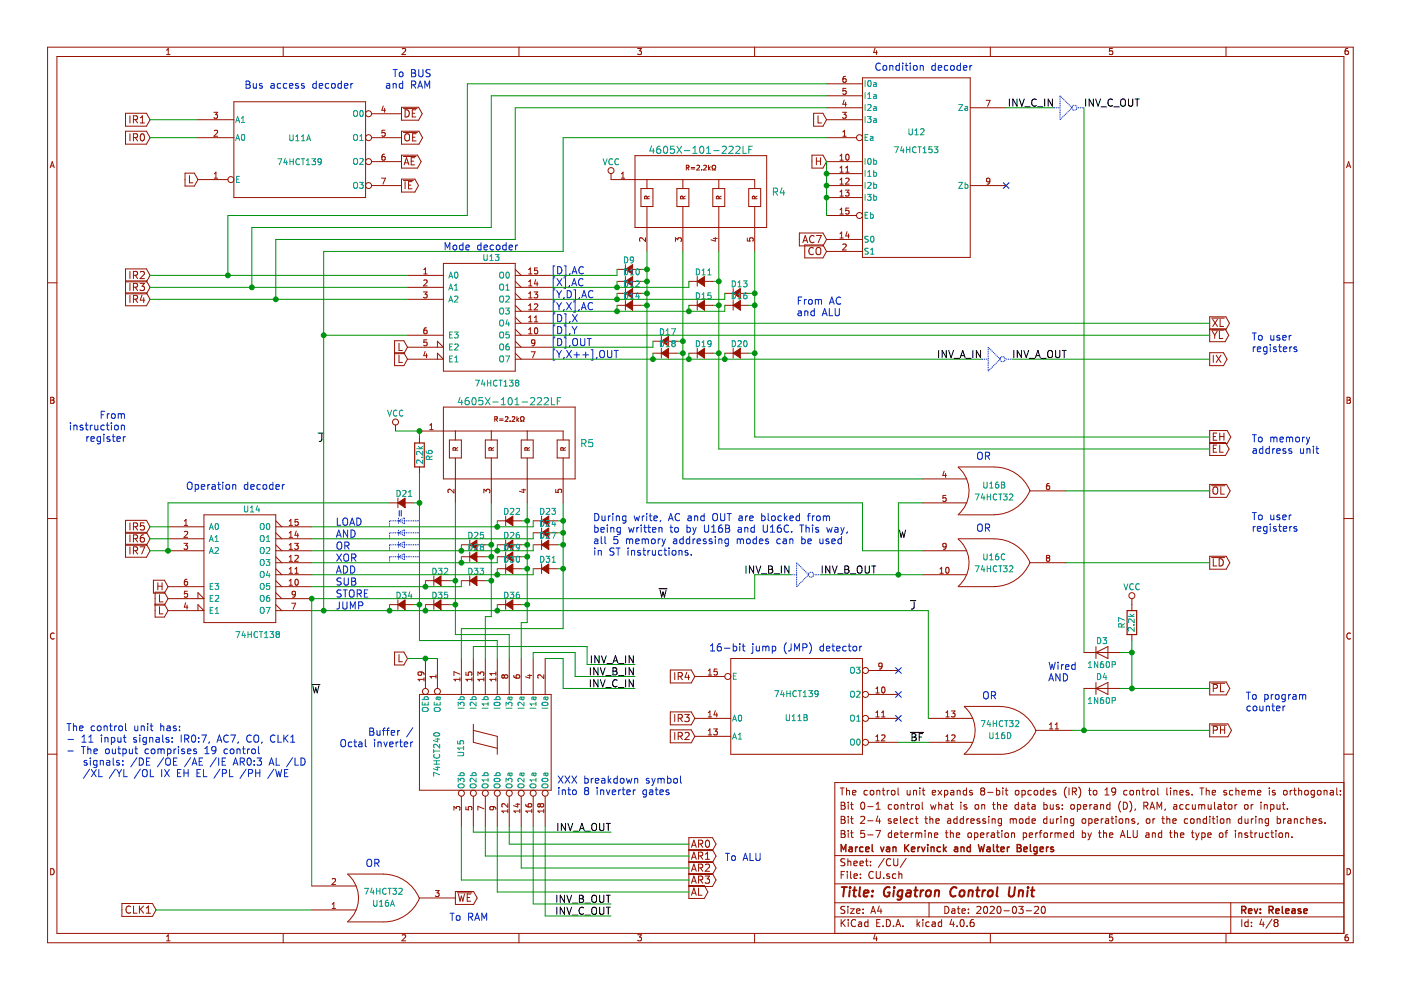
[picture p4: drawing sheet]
<svg xmlns="http://www.w3.org/2000/svg" width="297mm" height="210mm" viewBox="0 0 297 210" stroke-linecap="round" stroke-linejoin="round" font-family="sans-serif">
<g fill="none" stroke="#981200" stroke-width=".21">
<path d="M10.1 10h276.8v189.9h-276.8zM12.1 12h272.8v185.9h-272.8zM35.3 11.6h.8M35.3 10.6l.4-.3v1.3M60 10v2M85.3 10.4l.5-.1 .2 .3-.8 1h.8M110 10v2M135.2 10.3h.8l-.4 .5h.3l.1 .2-.1 .4-.2 .2-.5-.2M160 10v2M175.2 17.8h7.7M179.3 16.2h-.4l-.2 .3v.7l.2 .3 .5-.2-.1-.6h-.4l-.2 .2M179.4 18.7h-.7v.6h.7v.6l-.2 .1-.5-.1"/>
<path d="M182.9 16.5h22.8v38.1h-22.8zM185.5 10.2l-.3 .9h.8M185.8 10.7v.9M210 10v2M235.9 10.3h-.6l-.1 .6 .6-.1 .1 .5-.2 .3-.5-.2M259.9 10v2M285.8 10.3h-.4l-.2 .3v.7l.2 .3 .4-.2 .1-.4-.1-.2h-.4l-.2 .2M10.6 35.6l.5-1.3 .4 1.3M10.8 35.2h.6M26.6 27.8h4.5l.7 1.4-.7 1.4h-4.5zM26.6 24h4.5l.7 1.4-.7 1.4h-4.5zM27.6 24.5v1.6"/>
<path d="M27.6 28.4v1.5M28.3 25.4l.7-.1 .2-.2-.1-.4-.2-.2h-.6v1.6M28.3 29.2l.7-.1 .2-.2-.1-.4-.2-.1h-.6v1.5M28.7 29.2l.5 .7M28.7 25.4l.5 .7M29.7 26.1h.9M29.7 25l.5-.5v1.6M29.9 28.5l.2-.1a.81 .81 0 0 1 .5 .7 .81 .81 0 0 1-.5 .8l-.2-.2-.2-.4zM39.2 36.7h2l.8 1.4-.8 1.3h-2zM40.2 37.2v1.6h.7M42 38.1h6.3M42 29.2h7.6"/>
<path d="M42 25.4h7.6M45.3 23.8h.8l-.4 .5 .4 .1v.6l-.2 .1-.6-.1M45.4 37.8h.7M45.4 36.9l.4-.4v1.3M45.4 27.7l.5-.1 .2 .4-.8 .9h.8M49.6 21.6h27.9v20.3h-27.9zM78.8 29.2h6.3M78.8 24.1h6.3M78.8 34.3h6.3M78.8 39.3h6.3M80.9 37.8h.8l-.5 1.2M81.2 22.5l-.2 .9h.7"/>
<path d="M81.5 22.9v.9M81.5 32.7h-.3l-.2 .3v.7l.2 .3 .4-.2-.1-.6h-.3l-.2 .2M81.6 27.6h-.6v.6h.6v.6l-.2 .1-.4-.1M85.1 27.8h3.7l.8 1.4-.8 1.4h-3.7zM85.1 22.7h3.7l.7 1.4-.7 1.4h-3.7zM85.1 32.9h3.4l.8 1.4-.8 1.3h-3.4zM85.1 38h2.9l.7 1.3-.7 1.4h-2.9zM85.5 28.1h3M85.5 33.2h2.7M85.5 23h2.9M85.5 38.3h2.1M85.7 35l.5-1.6 .5 1.6"/>
<path d="M85.8 34.5h.7M85.9 23.3a.77 .77 0 0 1 .9 .7 .77 .77 0 0 1-.9 .8zM85.9 38.5v1.5M86 28.4a.5 .5 0 0 1 .6 0 .5 .5 0 0 1 .2 .5v.8l-.3 .2a.53 .53 0 0 1-.7-.5v-.5zM86.6 39.2h.5M87.2 34.2h.5M87.4 38.5h-.8v1.5h.8M87.4 24h.5M87.5 29.1h.5M87.9 33.4h-.7v1.6h.7M88.1 23.3h-.7v1.5h.7M88.2 28.4h-.7v1.5h.7"/>
<path d="M129.6 36.8v1.3h30.4v1.9M131.7 37.8h.7M131.7 36.9l.4-.4v1.3M134.6 33h28v15.2h-28zM135.9 40h2.5v3.8h-2.5zM137.2 38.1v1.9M143.5 40h2.6v3.8h-2.6zM144.8 38.1v1.9M145.5 35.6l.5-.1v-.4l-.5-.1v1M145.7 35.6l.4 .4M146.5 35.5h.8M146.5 35.8h.8"/>
<path d="M147.8 35.1l.3-.1 .2 .3-.6 .7h.6M148.8 35.9v.1M149.2 35.1l.4-.1 .2 .3-.7 .7h.7M150.2 35v1M150.3 35.7l.3 .3M150.6 35.4l-.4 .4M151 36h.2v-.2a.42 .42 0 0 1-.2-.6 .42 .42 0 0 1 .7 0v.4l-.2 .4h.2M151.1 40h2.6v3.8h-2.6zM152.4 38.1v1.9M158.7 40h2.6v3.8h-2.6zM172.1 32.9h2.4l.7 1.4-.7 1.3h-2.4zM172.5 24h2l.7 1.4-.7 1.4h-2z"/>
<path d="M173.1 34.2h.9M173.1 33.4v1.6M173.4 24.5v1.6h.8M174 33.4v1.6M175.2 29.2h6.4M175.2 25.4h7.7M175.2 34.3h7.7M175.2 39.3h7.7M175.2 22.8h7.7M175.2 20.3h7.7M175.2 36.8h7.7M178.1 34h.7"/>
<path d="M178.1 38.1l.3-.3v1.2M178.1 39h.7M178.1 33.1l.3-.4v1.3M178.1 35.6l.3-.4v1.3M178.1 36.5h.7M178.6 23.8h.8l-.4 .5 .4 .1v.6l-.2 .1-.6-.1M178.7 28.9h.7M178.7 28l.4-.4v1.3M179 21.2l-.3 .9h.8M179.3 21.7v.8M179.3 37.9l.5-.1 .2 .3-.8 .9h.8M179.3 36.5h.7"/>
<path d="M179.3 35.6l.4-.4v1.3M179.4 32.8l.2-.1a.67 .67 0 0 1 .4 .6 .67 .67 0 0 1-.4 .7l-.3-.5zM205.7 39.3h7.6M205.7 22.8h7.6M209.1 21.3h.8l-.5 1.2M209.9 38.3l-.3 .3-.3-.1-.1-.6 .4-.1 .3 .2-.1 .7-.3 .3h-.2M285.5 35.6l.4-1.3 .5 1.3M285.6 35.2h.6M10.1 60h2M26.6 59.8h4.5l.7-1.4-.7-1.4h-4.5v7.8h4.5l.7-1.3-.7-1.4h-4.5M26.6 59.6h4.5l.7 1.3-.7 1.4h-4.5M27.6 57.5v1.6"/>
<path d="M28.3 58.4l.7-.1 .2-.2-.1-.4-.2-.2h-.6v1.6M28.7 58.4l.5 .7M29.7 57.7l.6-.2 .3 .5-.9 1.1h.9M86.4 58.4h7.6M89.8 58.1h.8M89.8 57.2l.4-.4v1.3M89.8 59.5l.5-.1 .3 .3-.8 .9h.8M94 55.8h15.2v22.9h-15.2zM109.2 58.4h7.7M109.2 59.7l1.3 1.2M109.2 57.1l1.3 1.3M112.1 58.1h.7"/>
<path d="M112.1 57.2l.3-.4v1.3M112.1 59.7l.3-.3v1.2M113.6 59.3l-.3 .9h.8M113.9 59.8v.8M114 56.8h-.6l-.1 .6h.7v.6l-.2 .1-.5-.1M130.8 57.1h5.1M130.8 59.7h5.1M132.6 56.1v2M132.6 58.6v2.1M136.9 50.4v.8l-1-.8-.3 .2 .1 .5M137.2 43.8v9.5M137.2 42.1l-.1-.4h-.4v.4h1"/>
<path d="M137.7 41.6l-.5 .3M143.2 51.2v-.8l.5 .4 .1-.3h.6l.1 .1-.1 .6M144.8 43.8v9.5M144.8 42.1v-.4h-.5v.4h1M145.3 41.6l-.5 .3M146.1 59.7h5M147.8 58.6v2.1M151.2 50.5h.9M151.7 50.4v.7l-1-.3M152.4 43.8v9.5M152.4 42.1v-.4h-.5v.4h1M152.9 41.6l-.5 .3"/>
<path d="M158.4 50.5v.6h.6v-.6h.6l.1 .1-.1 .5M160 43.8v9.5M160 42.1v-.4h-.4l-.1 .4h1M160.5 41.6l-.5 .3M169.5 49.4h5l.7 1.4-.7 1.3h-5zM170.2 51.5l.5-1.6 .5 1.6M170.3 51h.8M170.6 51.9h3.9l.7 1.4-.7 1.4h-3.9zM172.5 52.6a.72 .72 0 0 0-1.1 .5 .72 .72 0 0 0 .7 .9l.4-.2M172.6 50.1a.72 .72 0 0 0-1 .5 .72 .72 0 0 0 .7 .9l.3-.2M173.1 52.7a.5 .5 0 0 1 .6-.2 .5 .5 0 0 1 .3 .5v.8l-.3 .2a.53 .53 0 0 1-.7-.5zM173.1 49.9h1l-.6 1.6"/>
<path d="M175.2 41.9h7.7M175.2 53.3h7.7M175.2 50.8h7.7M175.2 45.7h6.4M178.1 40.7l.3-.4v1.3M178.1 44.5l.3-.4v1.3M178.1 49.6l.3-.4v1.3M178.1 41.6h.7M178.1 50.5h.7M178.1 45.4h.7M178.7 51.8l.5-.1 .2 .4-.8 .9h.8M179.2 40.3h.8l-.4 .5 .4 .1v.6l-.2 .1-.6-.1"/>
<path d="M179.6 49.1l-.3 .9h.8M179.9 49.6v.9M180 44.1h-.6l-.1 .6h.7v.6l-.2 .1-.5-.1M284.9 60h2M27.6 60.1v1.5M27.6 62.6v1.5M28.3 60.9l.7-.1 .2-.2-.1-.4-.2-.1h-.6v1.5M28.3 63.4h.7l.2-.3-.1-.3-.2-.2h-.6v1.5M28.7 60.9l.5 .7M28.7 63.4l.5 .7M29.7 60.1h.9l-.5 .6 .5 .3-.1 .5-.2 .1-.6-.1M30.1 62.6l-.4 1h1"/>
<path d="M30.5 63.1v1M83.7 74.8h1.9l.8 1.4M84.6 72.8v1.5h.7M84.6 75.3v1.5h.7M86.4 60.9h7.6M86.4 63.5h7.6M86.4 76.2h7.6l-1.3-1.3v1.3M86.4 73.6h7.6l-1.3-1.3v1.3M86.4 71.1h7.6M86.4 73.6l-.8-1.4h-1.9v5.3h1.9l.8-1.3M86.4 73.6l-.8 1.4h-1.9M89.8 61.9h.8l-.5 .5 .4 .1v.5l-.2 .2-.5-.2"/>
<path d="M90.1 74.5l-.3 .9h.8M90.4 69.5l-.3 .1-.2 .2-.1 .7 .3 .3 .4-.2-.1-.6h-.3l-.3 .2M90.4 75v.9M90.5 72h-.6l-.1 .6h.7v.6l-.2 .1-.5-.1M109.2 60.9h7.7M109.2 63.5h7.7M109.2 76.2h7.7M109.2 73.6h7.7M109.2 71.1h7.7M109.2 74.9l1.3 1.3M109.2 72.3l1.3 1.3M109.2 69.8l1.3 1.3"/>
<path d="M109.2 68.5h7.7M109.2 67.3l1.3 1.2M109.2 66h7.7M109.2 64.7l1.3 1.3M109.2 62.2l1.3 1.3M112.1 69.9l.3-.4v1.3M112.1 67.3l.3-.3v1.2M112.1 64.8l.3-.4v1.3M112.1 62.2l.3-.3v1.3M112.1 60.6h.7M112.1 63.2h.7M112.1 70.8h.7"/>
<path d="M112.1 68.2h.7M112.1 65.7h.7M112.6 74.6h.9l-.6 1.3M113.2 61.9h.8l-.4 .5 .4 .1v.5l-.2 .2-.6-.2M113.3 64.5l.5-.1 .2 .4-.8 .9h.8M113.3 68.2h.7M113.3 67.3l.4-.3v1.2M113.4 69.6l.2-.1a.67 .67 0 0 1 .4 .6 .67 .67 0 0 1-.4 .7l-.3-.5zM113.4 72.6l-.2 .2h-.4l-.1-.7 .5-.1 .2 .3v.7l-.3 .3h-.3M130.8 62.2h5.1M130.8 64.7h5.1M132.6 61.2v2"/>
<path d="M132.6 63.7v2M138.4 72.3h5.1M138.4 74.9h5.1M140.2 71.3v2.1M140.2 73.9v2M146.1 64.7h5M146.1 74.9h5M147.8 63.7v2M147.8 73.9v2M153.7 62.2h5M153.7 64.7h5M153.7 74.9h5"/>
<path d="M155.4 61.2v2M155.4 63.7v2M155.4 73.9v2M256.5 69.7h3.3l.7 1.4-.7 1.4h-3.3v-5.3h3.4l.8 1.3-.8 1.4h-3.4M256.5 74.8h2.9l.8 1.4-.8 1.3h-2.9zM256.9 70h2.5M256.9 67.4h2.7M257 70.2l.5 .9M257.1 67.7l1 1.5M257.2 75.3v1.5M257.5 71.1v.7M257.9 75.3l1 1.5"/>
<path d="M258.1 70.2l-.6 .9M258.1 67.7l-1 1.5M258.5 70.2v1.6h.8M258.7 67.7v1.5h.7M258.9 75.3l-1 1.5M10.7 84.2h.5l.2 .3-.2 .3 .3 .3-.2 .4h-.6zM10.7 84.8h.5M83.9 90.1v1.3M88.9 92.7v1.2M88.9 99v1.3M88.9 91.4h30.5v1.9M91.1 91.1h.7"/>
<path d="M91.1 90.2l.4-.4v1.3M94 86.3h27.9v15.2h-27.9zM95.3 93.3h2.5v3.8h-2.5zM96.6 91.4v1.9M96.6 97.1v9.5M96.6 95.5l-.1-.5h-.4l-.1 .5h1.1M97.1 94.9l-.5 .3M102.9 93.3h2.5v3.8h-2.5zM104.2 91.4v1.9M104.2 97.1v9.5M104.2 95.5l-.1-.5h-.4v.5h1M104.7 94.9l-.5 .3"/>
<path d="M104.9 88.9l.5-.1v-.4l-.5-.1v1.1M105.1 88.9l.4 .5M105.9 88.8h.8M105.9 89.1h.8M107.1 88.4l.4-.1 .2 .3-.6 .8h.6M108.2 89.3v.1M108.6 88.4l.4-.1 .1 .3-.6 .8h.6M109.6 88.3v1.1M109.7 89l.3 .4M110 88.7l-.4 .4M110.4 89.4h.2v-.2a.42 .42 0 0 1-.2-.7 .42 .42 0 0 1 .7 0v.4l-.2 .5h.2M110.5 93.3h2.6v3.8h-2.6z"/>
<path d="M111.8 91.4v1.9M111.8 97.1v9.5M111.8 95.5v-.5h-.5v.5h1M112.3 94.9l-.5 .3M118.1 93.3h2.6v3.8h-2.6zM119.4 97.1v9.5M119.4 95.5v-.5h-.5v.5h1M119.9 94.9l-.5 .3M200.2 99.9l-.3 .9h.8M203.1 99.1a6.6 6.6 0 0 1 .1 10M203.2 99h7.6M210.8 99a8.1 8.1 0 0 1 7.6 5.1h7.6"/>
<path d="M256.5 93.8h3.3l.8 1.4-.8 1.4h-3.3v-5.3h3.7l.7 1.4-.7 1.3h-3.7M257.2 95.1h.5M257.2 92.6h.5M258 91.8h-.8v1.5h.8M258 94.4h-.8v1.5h.8M258.6 94.4v1.5h.7M258.6 91.8v1.5M258.6 92.6h.9M259.5 91.8v1.5M285.6 84.2h.4l.3 .3-.3 .3 .3 .3-.2 .4h-.5zM285.6 84.8h.4M10.1 109.9h2"/>
<path d="M26.6 113.1h4.5l.7-1.4-.7-1.4h-4.5v7.8h4.5l.7-1.3-.7-1.4h-4.5M26.6 112.9h4.5l.7 1.3-.7 1.4h-4.5M27.6 110.9v1.5M27.6 113.4v1.5M27.6 115.9v1.6M28.3 111.7l.7-.1 .2-.2-.1-.4-.2-.1h-.6v1.5M28.3 114.2l.7-.1 .2-.2-.1-.3-.2-.2h-.6v1.5M28.3 116.7h.7l.2-.3-.1-.3-.2-.2h-.6v1.6M28.7 111.7l.5 .7M28.7 114.2l.5 .7M28.7 116.7l.5 .8M29.7 115.9h1l-.7 1.6"/>
<path d="M30.5 113.4l-.5 .1a.99 .99 0 0 0 0 1.4l.5-.1 .1-.5-.3-.3h-.3l-.3 .3M30.5 110.9h-.7l-.1 .7 .3-.2 .5 .1 .1 .6-.3 .3-.6-.2M35.6 111.7h7.6M35.6 114.2h7.6M35.6 116.8h7.6M39 115.2h.8l-.4 .5 .3 .1v.5l-.1 .2-.6-.2M39.1 111.4h.7M39.1 110.5l.3-.4v1.3M39.1 112.8l.5-.1 .2 .3-.8 .9h.8M43.2 109.2h15.3v22.8h-15.3zM58.5 111.7h7.6M58.5 114.2h7.6"/>
<path d="M58.5 116.8h7.6M58.5 119.3h7.6M58.5 118l1.2 1.3M58.5 115.5l1.2 1.3M58.5 113l1.2 1.2M58.5 110.4l1.2 1.3M61.3 111.4h.7M61.3 113.9h.7M61.3 116.5h.7M61.3 110.5l.4-.4v1.3M61.3 113l.4-.3v1.2M61.3 115.6l.4-.4v1.3"/>
<path d="M61.3 118.1l.4-.4v1.3M61.3 119h.7M62.5 115.2h.7l-.4 .5 .4 .1v.5l-.2 .2-.5-.2M62.5 117.8l.5-.1 .2 .4-.7 .9h.7M62.8 112.6l-.3 .9h.8M63.1 113.1v.8M63.2 110.1h-.6l-.1 .6h.7v.6l-.2 .1-.5-.1M82.6 106.6h5.1M84.4 105.6v2M96.2 103.7v.8l-.9-.8-.3 .3 .1 .4M97.8 115.5h5.1M97.8 118h5.1"/>
<path d="M99.6 114.5v2M99.6 117v2.1M102.6 104.5v-.8l.5 .5 .1-.4h.5l.2 .2-.2 .5M105.4 110.4h5.1M105.4 115.5h5.1M105.4 118h5.1M107.2 109.4v2M107.2 114.5v2M107.2 117v2.1M107.2 119.6v2M110.6 103.9h.9M111 103.7v.7l-.9-.2"/>
<path d="M113.1 110.4h5M113.1 113h5M113.1 115.5h5M114.8 109.4v2M114.8 112v2M114.8 114.5v2M114.8 119.6v2M117.8 103.8v.6h.6v-.6h.6l.1 .2-.1 .4M195.6 116.8h9.3M195.6 106.6h9.3M195.6 101.5h9.3M200.5 100.4v.8"/>
<path d="M200.6 105h-.7v.6h.7v.6l-.2 .1-.5-.1M200.6 115.7l-.2 .3-.4-.1-.1-.6 .5-.1 .2 .2v.8l-.3 .3h-.3M203.1 114.3a6.6 6.6 0 0 1 .1 10M203.2 114.2h7.6M210.8 114.3a8.1 8.1 0 0 1 7.6 5h7.6M218.4 119.3a8.3 8.3 0 0 1-7.6 5.1M218.4 104a8.3 8.3 0 0 1-7.6 5.1l-7.6 .1M222.1 118.3l-.2 .2v.4l.2 .1h.2l.3-.2-.1-.4-.2-.1M222.1 118.3l-.2-.3 .2-.3 .4 .1 .1 .2-.3 .3M222.1 118.3h.2M222.4 102.5l-.3 .1-.2 .2v.7l.2 .3 .4-.2-.1-.6h-.3l-.2 .2M256.5 102.7h3.6l.7 1.4-.7 1.4h-3.6z"/>
<path d="M256.5 117.9h3.5l.7 1.4-.7 1.4h-3.5zM256.9 103h2.8M256.9 118.2h2.8M257.2 118.5v1.5h.8M257.2 103.5a.5 .5 0 0 1 .6-.3 .5 .5 0 0 1 .4 .6l-.1 .8-.3 .2a.53 .53 0 0 1-.6-.5zM258.5 118.5a.77 .77 0 0 1 .9 .7 .77 .77 0 0 1-.9 .8zM258.8 103.2v1.6h.8M284.9 109.9h2M11.5 134.3a.58 .58 0 0 0-.8 .5 .58 .58 0 0 0 .8 .6M32.5 123h2.4l.7 1.4-.7 1.4h-2.4zM32.9 128.1h2l.7 1.4M33.5 123.6v1.5"/>
<path d="M33.5 124.3h.9M33.8 126.1v1.5h.8M33.8 128.6v1.6h.8M34.4 123.6v1.5M35.6 129.5h7.6l-1.2-1.3v1.3M35.6 126.9h7.6l-1.2-1.2v1.2M35.6 124.4h7.6M35.6 126.9l-.7-1.3h-2v5.2h2l.7-1.3M35.6 126.9l-.7 1.4h-2M39.4 127.8l-.3 .9h.7M39.7 122.8l-.4 .1-.2 .2v.7l.2 .3 .4-.1v-.7h-.4l-.2 .2M39.7 128.3v.9"/>
<path d="M39.7 125.4h-.6v.5h.6v.6l-.1 .1-.5-.1M58.5 129.5h7.6M58.5 126.9h7.6M58.5 124.4h7.6M58.5 128.2l1.2 1.3M58.5 125.7l1.2 1.2M58.5 123.1l1.2 1.3M58.5 121.9h7.6M58.5 120.6l1.2 1.3M61.3 124.1h.7M61.3 120.6l.4-.3v1.2M61.3 123.2l.4-.4v1.3"/>
<path d="M61.3 121.5h.7M61.8 127.9h.9l-.5 1.3M62.5 121.5h.7M62.5 120.6l.4-.3v1.2M62.6 125.9l-.2 .2h-.4v-.6l.4-.1 .2 .2v.7l-.3 .3h-.3M62.6 122.9l.2-.1a.67 .67 0 0 1 .5 .7 .67 .67 0 0 1-.5 .6l-.3-.5zM82.6 128.2h5.1M83.7 138.3h1.9l.8 1.3-.8 1.4h-1.9zM84.4 127.2v2M84.6 138.8v1.5h.7M90.2 139.6v6.4M90.2 123.1h5.1"/>
<path d="M90.2 128.2h5.1M92 122.1v2M92 127.2v2M92.7 139.6v6.4M97.8 139.6v7.6M97.8 123.1h5.1M99.6 122.1v2M100.4 139.6v7.6M102.9 139.6v7.6M105.4 139.6v7.6M105.4 120.6h5.1M105.4 128.2h5.1"/>
<path d="M107.2 127.2v2M108 139.6v7.6M110.5 139.6v7.6M113.1 139.6v7.6M113.1 120.6h5M115.6 139.6v7.6M154.9 139.6h28v20.3h-28zM195.6 121.9h9.3M199.3 121.5h.7M199.3 120.6l.3-.3v1.2M200.6 120.4l.2-.1a.67 .67 0 0 1 .4 .6 .67 .67 0 0 1-.4 .6l-.3-.4zM203.2 124.4h7.6"/>
<path d="M229.8 138.4h7.6M232.4 137.1v2.5M232.4 138.4l2.5-1.3v2.5zM240 126.9v2.6M240 134.5v1.3M286.3 134.3a.58 .58 0 0 0-.8 .5 .58 .58 0 0 0 .8 .6M10.1 159.9h2M88.9 147.2h28v20.3h-28zM89.2 142.5l.2 .2-.1 .4h-.6l-.1-.4 .3-.2h.7l.3 .3v.3M89.9 144h-1.3l.4 .4M89.9 143.7v.7M92.4 143.4h-1.2l.3 .4"/>
<path d="M92.4 143.1v.7M97.5 142.9l-1.3-.5v.9M97.5 143.7v.7M97.5 144h-1.3l.4 .4M98.8 142.5v.6l.6 .1v-.7h.5l.2 .2-.2 .5M100.1 143.7v.7M100.1 144h-1.3l.3 .4M100.4 153.6v3.8l5 1.3M100.4 154.9l5 1.2v3.8M101.3 143.3v-.8l.5 .4 .1-.4h.6l.1 .2-.1 .6M102.6 144h-1.3l.4 .4M102.6 143.7v.7"/>
<path d="M105.1 142.5v.7M105.1 143.7v.7M105.1 144h-1.2l.3 .4M105.1 142.8h-1.2l.3 .4M106.9 143.3l-.2-.2-.3 .2 .1 .4 .2 .1 .2-.2M106.9 143.3l.3-.2h.3l.2 .2v.3l-.3 .2-.3-.1-.2-.1M106.9 143.3v.3M108.9 143.2l.1 .4 .2 .1 .8 .1 .2-.2-.1-.5-.6 .1-.1 .4 .2 .2M111.9 143.2h.8M112.3 143v.8l-.9-.3M115.3 143.1v.8l-.9-.8-.4 .2 .1 .5M142.1 154.8h4.5l.7 1.3-.7 1.4h-4.5z"/>
<path d="M142.1 142.1h4.5l.7 1.3-.7 1.4h-4.5zM142.1 150.9h4.5l.7 1.4-.7 1.4h-4.5zM143.1 142.6v1.5M143.1 151.5v1.5M143.1 155.3v1.5M143.8 143.4l.7-.1 .2-.2-.1-.4-.2-.1h-.6v1.5M143.8 152.3l.7-.1 .2-.2-.1-.4-.2-.1h-.6v1.5M143.8 156.1l.7-.1 .2-.2-.1-.4-.2-.1h-.6v1.5M144.2 156.1l.5 .7M144.2 152.3l.5 .7M144.2 143.4l.5 .7M145.2 151.5h.9l-.5 .6 .5 .2v.5l-.3 .2-.6-.2"/>
<path d="M145.2 155.4l.6-.1 .3 .4-.9 1.1h.9M145.6 142.5l-.4 1.1h1M146 143.1v1M147.3 156.1h7.6M147.3 152.3h7.6M147.3 143.4h6.4M150.2 152h.7M150.2 155.8h.7M150.2 142.2l.3-.3v1.2M150.2 151.1l.3-.4v1.3M150.2 154.9l.3-.4v1.3M150.2 143.1h.7"/>
<path d="M151.3 154.5h.8l-.4 .5 .3 .1v.6l-.1 .1-.6-.1M151.7 150.7l-.3 .9h.7M152 151.1v.9M152 141.9h-.6v.5h.6v.6l-.1 .1-.5-.1M184.1 142.2h6.4M184.1 147.2h6.4M184.1 152.3h6.4M184.1 157.4h6.4M185.7 146.9h.7M185.7 146l.4-.3v1.2M185.7 151.1l.4-.4v1.3M185.7 156.2l.4-.4v1.3"/>
<path d="M185.7 152h.7M185.7 157.1h.7M186.9 155.9l.5-.1 .2 .4-.8 .9h.8M186.9 152h.7M186.9 151.1l.4-.4v1.3M187 141.1l-.2 .3-.4-.1v-.6l.4-.1 .2 .2v.8l-.3 .3h-.3M187 145.8l.2-.1a.67 .67 0 0 1 .5 .6 .67 .67 0 0 1-.5 .6l-.3-.5zM196.8 152.3h9.4M196.8 157.4h9.4M200.6 152h.7M200.6 157.1h.7M200.6 151.1l.3-.4v1.3"/>
<path d="M200.6 156.2l.3-.4v1.3M201.7 150.7h.8l-.4 .5 .3 .1v.6l-.1 .1-.6-.1M201.8 155.9l.5-.1 .2 .4-.8 .9h.8M204.4 149.8h7.7a8.3 8.3 0 0 1 7.5 5.1M204.4 149.8a6.6 6.6 0 0 1 0 10.1h7.7M219.7 154.9h7.6M219.7 154.9a8.1 8.1 0 0 1-7.6 5M222.5 154.5h.7M222.5 153.6l.4-.3v1.2M223.7 154.5h.7M223.7 153.6l.4-.3v1.2M229.8 146h7.6"/>
<path d="M232.4 144.7v2.5M232.4 146l2.5-1.3v2.5zM256.5 144.6h3.5l.7 1.4-.7 1.3h-3.5zM256.5 153.5h3.8l.8 1.4-.8 1.3h-3.8zM256.9 153.8h3.1M256.9 144.9h2.8M257.2 145.9h.8l.1-.3v-.3l-.3-.2h-.6v1.6M257.2 154.8h.8l.1-.3v-.3l-.3-.2h-.6v1.5M258.8 145.1v1.6h.7M258.8 154v1.5M258.8 154.8h.9M259.7 154v1.5"/>
<path d="M284.9 159.9h2M96.2 171.8v-.8l.5 .4 .1-.4h.6l.1 .2-.1 .6M97.8 168.8v6.4M98.8 171v.7h.6v-.7h.5l.2 .2-.2 .5M100.4 168.8v6.4M102.6 171.5l-1.3-.6v.9M102.9 168.8v6.4M104.4 171l.2 .2v.4l-.6 .1-.1-.5 .2-.2h.7l.3 .4v.2M105.4 168.8v6.4M107.7 170.4v.8l-.9-.8-.4 .2 .1 .5M107.7 171.6v.7M107.7 172h-1.3l.4 .3"/>
<path d="M108 168.8v6.4M109.3 170.5h.9M109.8 170.3v.8l-.9-.3M110.2 171.6v.7M110.2 172h-1.3l.4 .3M110.5 168.8v6.4M111.5 170.5v.4l.3 .1 .7 .1 .2-.2-.1-.5-.6 .1v.4l.2 .2M112.7 172h-1.2l.3 .3M112.7 171.6v.7M113.1 168.8v6.4M114.5 170.6l-.2-.2-.3 .2 .1 .4 .2 .1 .2-.2M114.5 170.6l.3-.2h.4l.1 .2v.3l-.3 .2-.3-.1-.2-.1"/>
<path d="M114.5 170.6v.3M115.3 171.6v.7M115.3 172h-1.3l.4 .3M115.6 168.8v6.4M146.6 179.7l.5-1.6 .5 1.6M146.7 179.2h.8M148.1 178.9h.7l.2-.3-.1-.3-.2-.2h-.6v1.6M148.5 178.9l.5 .8M149.7 178.3l.2-.2a.81 .81 0 0 1 .6 .8 .81 .81 0 0 1-.6 .8l-.2-.2-.1-.4zM178.1 167.1h.9M178.3 170.1h.6l.2 .3-.2 .4 .2 .1 .1 .4-.3 .3h-.6zM178.3 173.1h.6l.2 .3-.2 .4 .2 .1 .1 .4-.3 .3h-.6z"/>
<path d="M178.3 176.1h.6l.2 .3-.2 .4 .2 .1 .1 .4-.3 .3h-.6zM178.3 176.8h.6M178.3 173.8h.6M178.3 170.8h.6M178.5 167.1v1.5M179.5 167.7l.2-.1h.4v1M179.5 167.1v1.5M179.8 170.1v.1M179.8 170.6v1M179.8 173.1v.1M179.8 173.6v1M179.8 176.1v.1"/>
<path d="M179.8 176.6v1M180.3 176.6h.6M180.3 173.6h.6M180.3 170.6h.6M180.6 176.1v1.3l.3 .2M180.6 170.1v1.3l.3 .2M180.6 173.1v1.3l.3 .2M180.8 168.1l.7-.2-.1-.3h-.4l-.2 .2v.7h.6M182.5 173.2l.6-.1 .2 .4-.9 1.1h.9M182.6 170.2l.2-.1a.8 .8 0 0 1 .6 .7 .8 .8 0 0 1-.6 .8l-.3-.6zM183.3 176.1h-.7l-.1 .7 .7-.1 .1 .2v.5l-.2 .2-.6-.2M183.9 167.6h-.4l-.3 .3 .1 .5 .2 .2 .4-.1"/>
<path d="M184 177h1.1M184 174h1.1M184 171h1.1M184.6 167.7l.2-.1 .4 .1 .1 .6-.2 .2-.3 .1-.2-.2zM185.7 176.1h1l-.7 1.5M185.8 171.6h.8M185.8 170.5l.4-.4v1.5M185.9 167.7l.2-.1h.4v1M185.9 167.6v1M186.1 173l-.3 1.1h.9M186.5 173.6v1M187.1 167.6h.5"/>
<path d="M187.3 167.1v1.3l.3 .2M188.1 167.6v1M188.5 167.6l-.4 .3M188.9 173.7l-.4-.1-.2 .2 .1 .2 .5 .1v.4h-.6M189 170.7l-.4-.1-.3 .3 .1 .6 .2 .1 .4-.1M189 176.7l-.4-.1-.3 .3 .1 .5 .2 .2 .4-.1M189 176.1v1.5M189.1 167.7l.2-.1 .4 .1 .1 .6-.2 .2-.3 .1-.2-.2zM189.5 174.1l.7-.2v-.2l-.4-.1-.3 .2 .1 .7h.6M189.7 177.1l.7-.2-.1-.2-.4-.1-.2 .2v.7h.6M189.7 170.7l.2-.1 .4 .1 .1 .6-.1 .2-.4 .1-.2-.1zM190.4 167.1v1.3l.2 .2"/>
<path d="M190.8 176.6h.6M190.9 173.1v1.3l.2 .2M191 176.1v1.3l.4 .2M191 170.6v1M191 170.7l.2-.1 .4 .1 .1 .9M191.6 174.1l.7-.2v-.2l-.5-.1-.2 .2 .1 .7h.6M191.8 177.1l.7-.2v-.2l-.4-.1-.3 .2 .1 .7h.6M192.2 170.6h.5M192.3 167.6l.1 .9 .4 .1 .2-.2M192.4 170.1v1.3l.3 .2M193 167.6v1M193.2 176.6v1"/>
<path d="M193.2 170.6v1M193.6 176.6l-.4 .3M193.6 173.7l-.4-.1-.3 .3 .1 .6 .2 .1 .4-.1M193.7 167.7l.2-.1h.4v1M193.7 170.6l-.5 .3M193.7 167.6v1M194.1 173.6h.5M194.1 176.7l.5-.1 .2 .2M194.1 176.6v1M194.2 170.7l.2-.1 .4 .1 .1 .6-.1 .2-.4 .1-.2-.1zM194.3 173.1v1.3l.3 .2M194.8 176.8l.2-.2 .4 .1v.9"/>
<path d="M194.8 176.8v.8M195 167.1v.1M195 167.6v1M195.5 167.6h.6M195.5 170.1v1.3l.2 .2M195.7 167.1v1.3l.4 .2M196.1 173.6h.5M196.1 176.1v.1M196.1 176.6v1M196.3 173.1v1.3l.3 .2M196.8 176.7l.3-.1 .3 .1 .1 .9M196.8 176.6v1"/>
<path d="M197.2 173.7l.2-.1 .3 .1 .1 .9M197.2 173.1v1.5M197.3 170.6l.3 1 .3-.7 .3 .7 .2-1M197.7 168.1l.7-.2-.1-.3h-.4l-.2 .2v.7h.6M198.1 177.1l.7-.2v-.2l-.5-.1-.2 .2 .1 .7h.6M198.4 174.1l.7-.2v-.2l-.4-.1-.3 .2 .1 .7h.6M198.9 167.6l.8 1M199 170.7l.2-.1 .4 .1 .1 .9M199 170.1v1.5M199.7 167.6l-.8 1M200.3 167.6h.4l.3 .3-.2 .6h-.5M200.3 167.6v1.5"/>
<path d="M200.4 170.7h.6v.9M200.4 176.6h.6M200.6 176.1v1.3l.4 .2M200.9 173.7h.6l.1 .9M201 170.9l-.7 .3 .2 .4 .5-.1M201.5 176.7l.2-.1 .4 .1v.9M201.5 176.1v1.5M201.5 170.6h.6M201.6 173.9l-.7 .3 .2 .4 .5-.1M201.6 167.6h.6v1M201.7 170.1v1.3l.4 .2M202.2 167.9l-.7 .3 .2 .4 .5-.1"/>
<path d="M202.8 177.1l.7-.2-.1-.2-.4-.1-.2 .2v.7h.6M202.9 173.1v1.5M202.9 173.7l-.4-.1-.3 .3 .1 .6 .2 .1 .4-.1M202.9 167.7l.2-.1h.4l.1 1M202.9 167.6v1M203.7 170.1v.1M203.7 170.6v1M204.3 173.7l-.5-.1-.2 .3v.6l.2 .1 .5-.1M204.3 173.1v1.5M204.9 167.6h-.4l-.3 .3 .1 .5 .2 .2 .4-.1M204.9 167.1v1.5M204.9 170.7l-.3-.1-.2 .2v.2l.5 .2v.3h-.5"/>
<path d="M205 173.6v1M205.3 176.7l.2-.1 .4 .1 .1 .6-.1 .2-.4 .1-.2-.2zM205.4 173.6l-.4 .3M205.8 174.1l.7-.2v-.2l-.4-.1-.3 .2 .1 .7h.6M206.1 167.6h-.3l-.2 .2v.2l.5 .1v.4h-.5M206.6 176.7l.5-.1 .2 .3-.1 .6h-.6M206.6 176.6v1.5M206.8 170.7l.2-.1 .4 .1 .1 .6-.1 .2-.4 .1-.2-.1zM207.7 173.7l-.3-.1-.3 .2 .1 .2 .5 .1v.4h-.6M207.9 177.1l.7-.2v-.2l-.5-.1-.2 .2 .1 .7h.6M208.1 170.7l.2-.1 .4 .1 .1 .9M208.1 170.6v1"/>
<path d="M208.2 167.7l-.3 .3v.3l.3 .3h.3l.3-.3v-.3l-.3-.3M208.2 167.7l-.3-.3 .3-.3h.3l.3 .2-.3 .4M208.2 167.7h.3M208.9 173.7l-.3-.1-.3 .2 .1 .2 .5 .1v.4h-.6M209.3 176.6v1M209.4 168h1.2M209.6 173.1v.1M209.6 173.6v1M209.7 176.6l-.4 .3M210.2 176.7h.6v.9M210.4 173.7l.2-.1 .3 .1 .1 .9M210.4 173.6v1"/>
<path d="M210.4 170.6h.6M210.6 170.1v1.3l.4 .2M210.8 176.9l-.7 .3 .3 .4 .4-.1M211.3 167.6h.4l.3 .3-.1 .6h-.6M211.3 167.1v1.5M211.3 176.6h.6M211.5 170.7l.2-.1 .4 .1v.9M211.5 170.1v1.5M211.5 176.1v1.3l.4 .2M212.3 173.6v1.3l-.2 .2-.4-.1M212.3 173.7l-.4-.1-.3 .3 .1 .6 .2 .1 .4-.1M212.4 176.1v.1"/>
<path d="M212.4 176.6v1M212.6 167.1v.1M212.6 167.6v1M212.8 171.1l.7-.2-.1-.2-.4-.1-.2 .2v.7h.6M213.1 167.6h.6M213.1 176.7l.2-.1 .5 .1v.6l-.1 .2-.4 .1-.2-.2zM213.3 167.1v1.3l.4 .2M214.2 173.7l.4-.1 .2 .2M214.2 173.6v1M214.5 176.7l.2-.1 .4 .1v.9M214.5 176.6v1M214.8 173.8l.3-.2 .3 .1 .1 .9"/>
<path d="M214.8 173.8v.8M215.3 167.7l.2-.1 .5 .1v.6l-.1 .2-.4 .1-.2-.2zM215.9 170.7l-.4-.1-.3 .3 .1 .6 .2 .1 .4-.1M215.9 170.1v1.5M216.2 173.7l.2-.1 .4 .1 .1 .6-.1 .2-.4 .1-.2-.1zM216.6 170.7h.6l.1 .9M216.7 167.6h.4l.3 .3-.1 .6h-.6M216.7 167.6v1.5M217 176.6v1.5M217 176.7l.4-.1 .3 .3-.2 .6h-.5M217.3 170.9l-.8 .3 .3 .4 .5-.1M217.8 170.6h.5"/>
<path d="M218 170.1v1.3l.3 .2M218.2 173.7l-.5-.1-.2 .3v.6l.2 .1 .5-.1M218.2 173.1v1.5M218.2 177.1l.7-.2v-.2l-.4-.1-.3 .2 .1 .7h.6M218.7 167.6h-.5l-.3 .3 .1 .5 .2 .2 .5-.1M218.8 174.1l.7-.2v-.2l-.5-.1-.2 .2 .1 .7h.6M218.8 170.7h.6l.1 .9M219.3 167.7l.2-.1 .4 .1 .1 .6-.1 .2-.4 .1-.2-.2zM219.5 170.9l-.7 .3 .2 .4 .5-.1M219.6 176.6v1M220 176.6l-.4 .3M220.3 176.6h.6"/>
<path d="M220.9 176.1l-.4 .2v1.3M221.3 167.6h-.4l-.3 .3 .1 .5 .2 .2 .4-.1M221.3 167.1v1.5M221.3 170.1v1.5M221.3 170.7l.5-.1 .2 .3-.1 .6h-.6M221.4 176.7l.2-.1 .4 .1 .1 .6-.1 .2-.4 .1-.2-.2zM221.9 168.1l.7-.2v-.3h-.4l-.3 .2 .1 .7h.6M222 173.7l-.5-.1-.3 .3 .1 .6 .2 .1 .5-.1M222 173.1v1.5M222.7 173.6v.9l.4 .1 .2-.1M222.7 170.6v.9l.4 .1 .2-.1M222.7 176.6v1"/>
<path d="M223.2 176.6l-.5 .3M223.3 170.6v1M223.3 173.6v1M223.7 176.7l.4-.1 .2 .2M223.7 176.6v1M223.8 167.6h-.3l-.3 .2 .1 .2 .5 .1v.4h-.6M224 173.6v1M224.3 176.8l.2-.2 .4 .1 .1 .9M224.3 176.8v.8M224.4 173.6l-.4 .3M224.5 170.7l-.3-.1-.3 .2 .1 .2 .5 .2v.3h-.6M225 173.1v.1"/>
<path d="M225 173.6v1M225.2 171.5v.1M225.2 170.7v.1M225.6 177.1l.7-.2v-.2l-.5-.1-.2 .2 .1 .7h.6M225.7 173.7l.2-.1 .3 .1 .1 .9M225.7 173.6v1M226.1 166.9a1.71 1.71 0 0 0 0 2.2M226.7 167.1v1.5M227.1 170.7l.2-.1 .4 .1 .1 .6-.1 .2-.4 .1-.2-.1zM227.4 167.9l.7-.1 .1-.2-.1-.4-.2-.1h-.5v1.5M227.6 176.7l-.4-.1-.3 .3 .1 .5 .2 .2 .4-.1M227.6 176.1v1.5"/>
<path d="M227.6 173.7l-.4-.1-.3 .3 .1 .6 .2 .1 .4-.1M227.6 173.6v1.3l-.2 .2-.4-.1M227.7 167.9l.5 .7M228.4 170.7l.5-.1 .2 .3-.1 .6h-.6M228.4 170.6v1.5M228.7 166.9a1.71 1.71 0 0 1 0 2.2M229.5 176.7l.4-.1 .3 .3-.1 .6h-.6M229.5 176.1v1.5M229.5 173.7l.2-.1 .4 .1 .1 .6-.1 .2-.4 .1-.2-.1zM229.7 171.1l.7-.2v-.2l-.5-.1-.2 .2 .1 .7h.6M230.7 176.6l.3 1M230.8 167.6h.5"/>
<path d="M230.8 173.7l.5-.1 .3 .3-.2 .6h-.6M230.8 173.6v1.5M231 167.1v1.3l.3 .2M231 177.6l-.3 .5M231.1 170.6v1M231.4 176.6l-.4 1M231.5 170.6l-.4 .3M231.9 167.7l.2-.1 .4 .1 .1 .6-.2 .2-.3 .1-.2-.2zM232 170.7h.6v.9M232.1 174.1l.7-.2v-.2l-.5-.1-.2 .2 .1 .7h.6M232.6 170.9l-.7 .3 .3 .4 .4-.1M232.9 176.6h.6"/>
<path d="M233.1 176.1v1.3l.4 .2M233.4 170.7l.2-.1 .3 .1 .1 .9M233.4 170.6v1M233.5 173.6v1M233.9 173.6l-.4 .3M234 176.7l.2-.1 .3 .1 .1 .9M234 176.1v1.5M234.3 168.6h.8M234.3 167.5l.4-.4v1.5M234.4 173.7h.6l.1 .9M235.1 173.9l-.8 .3 .3 .4 .5-.1M235.2 177.1l.7-.2v-.2l-.4-.1-.3 .2 .1 .7h.6"/>
<path d="M235.3 170.7l-.4-.1-.3 .3 .1 .6 .2 .1 .4-.1M235.3 170.1v1.5M235.6 173.6h.5M235.8 173.1v1.3l.3 .2M236.6 167.7l-.3 .3h-.3l-.3-.3v-.4l.3-.2h.3l.3 .2a1.01 1.01 0 0 1-.5 1.3h-.3M236.6 173.1v.1M236.6 173.6v1M237.3 173.7l.2-.1 .5 .1v.6l-.1 .2-.4 .1-.2-.1zM237.5 177.6l.5-1.5 .5 1.5M237.6 169.9a1.71 1.71 0 0 0 0 2.3M237.7 177.1h.7M238.2 170.1a.76 .76 0 0 1 .8 .7 .76 .76 0 0 1-.8 .8z"/>
<path d="M238.7 173.7l.2-.1 .4 .1v.9M238.7 173.6v1M239 167.6h-.5l-.2 .3v.5l.2 .2 .5-.1M239 176.1v1.5h.8M239.5 169.9a1.71 1.71 0 0 1 0 2.3M239.6 167.7l.2-.1 .5 .1v.6l-.1 .2-.4 .1-.2-.2zM240.3 176.1v1.2l.2 .3h.3l.3-.3v-1.2M240.5 173.7l-.3-.1-.2 .2v.2l.5 .1v.4h-.5M240.7 171.5l-.1 .3M241 167.7l.2-.1h.4v1M241 167.6v1M241.3 174.5l-.1 .3"/>
<path d="M242.1 167.6h.6M242.3 167.1v1.3l.4 .2M242.5 170.9l.7-.1 .2-.2-.1-.4-.2-.1h-.6v1.5M242.9 170.9l.5 .7M243 176.7h.6v.9M243.1 173.7l.2-.1 .4 .1 .1 .6-.1 .2-.4 .1-.2-.1zM243.2 167.6v1M243.6 167.6l-.4 .3M243.6 176.9l-.7 .3 .2 .4 .5-.1M243.8 171.6l.5-1.5 .5 1.5M243.9 171.2h.8M244.1 167.7l.2-.1 .5 .1v.6l-.1 .2-.4 .1-.2-.2z"/>
<path d="M244.3 176.7l.2-.1 .4 .1 .1 .9M244.3 176.6v1M244.4 173.6v1M244.9 173.6l-.5 .3M245.3 171.6v-1.5l.5 1.1 .5-1.1v1.5M245.5 167.1v1.3l.2 .2M246.3 176.7l-.4-.1-.3 .3 .1 .5 .2 .2 .4-.1M246.3 176.1v1.5M246.3 173.6h.6M246.5 173.1v1.3l.4 .2M247.1 171.5l-.2 .3M247.4 173.7l.2-.1 .4 .1v.9"/>
<path d="M247.4 167.1v1.3l.2 .2M247.4 173.1v1.5M248 176.6h.5M248.2 176.1v1.3l.3 .2M248.2 167.1v.1M248.2 167.6v1M248.7 174.1l.7-.2-.1-.2-.4-.1-.2 .2v.7h.6M248.9 170.7h.5l.1 .9M248.9 167.7l.2-.1h.4v1M248.9 167.6v1M249 176.7l.2-.1 .4 .1 .1 .9M249 176.1v1.5"/>
<path d="M249.5 170.9l-.7 .3 .2 .4 .5-.1M250.2 168.1l.7-.2-.1-.3h-.4l-.2 .2v.7h.6M250.3 177.1l.7-.2-.1-.2-.4-.1-.2 .2 .1 .7h.5M250.8 170.7l-.4-.1-.3 .3 .1 .6 .2 .1 .4-.1M251.8 173.7l-.4-.1-.3 .3 .1 .6 .2 .1 .4-.1M252 167.6h-.3l-.2 .2v.2l.5 .1v.4h-.5M252.1 170.7l-.4-.1-.3 .3 .1 .6 .2 .1 .4-.1M252.5 173.7l.2-.1 .4 .1 .1 .6-.1 .2-.4 .1-.2-.1zM252.6 176.6h.6M252.7 168.4v.2M252.8 176.1v1.3l.4 .2M252.8 170.6l.1 .9 .3 .1 .2-.1"/>
<path d="M253.4 170.6v1M253.5 176.6l.4 1M253.8 173.7l.2-.1 .4 .1v.9M253.8 173.6v1M253.9 177.6l-.4 .5M254.1 170.7l.5-.1 .2 .2M254.1 170.6v1M254.2 176.6l-.3 1M254.4 167.1h.8M254.8 170.8l.2-.2 .4 .1v.9M254.8 170.8v.8M254.8 176.7l.4-.1 .3 .3-.1 .6h-.6"/>
<path d="M254.8 167.1v1.5M254.8 176.6v1.5M255.7 167.7l.2-.1h.4l.1 1M255.7 167.1v1.5M255.8 173.7l-.4-.1-.3 .3 .1 .6 .2 .1 .4-.1M255.8 173.1v1.5M256.1 177.1l.7-.2-.1-.2-.4-.1-.2 .2v.7h.6M256.1 170.6l.1 .9 .4 .1 .2-.1M256.5 173.1v.1M256.5 173.6v1M256.8 170.6v1M257 168.1l.7-.2v-.3h-.5l-.2 .2 .1 .7h.6"/>
<path d="M257 173.6h.6M257.2 173.1v1.3l.4 .2M257.5 170.1v1.3l.2 .2M258.1 173.1v.1M258.1 173.6v1M258.3 170.7h.6v.9M258.6 176.7l.2-.1 .4 .1 .1 .6-.1 .2-.4 .1-.2-.2zM258.8 173.7l.2-.1 .4 .1 .1 .6-.1 .2-.4 .1-.2-.1zM258.9 170.9l-.7 .3 .2 .4 .5-.1M259.4 170.6h.6M259.6 170.1v1.3l.4 .2M259.7 176.6h.6"/>
<path d="M260 167.6h-.3l-.3 .2 .1 .2 .5 .1v.4h-.6M260.1 173.7l.2-.1 .4 .1 .1 .9M260.1 173.6v1M260.3 176.1l-.4 .2v1.3M260.5 170.7l.2-.1 .4 .1 .1 .6-.1 .2-.4 .1-.2-.1zM261.4 167.6h-.5l-.2 .3v.5l.2 .2 .5-.1M261.8 170.6v1M261.9 176.1v.1M261.9 176.6v1M262 167.7l.2-.1h.4l.1 1M262 167.1v1.5M262.3 170.6l-.5 .3"/>
<path d="M262.6 176.7l.3-.1 .3 .1 .1 .9M262.6 176.6v1M263.3 173.1v1.5M263.3 173.7l-.5-.1-.3 .3 .1 .6 .2 .1 .5-.1M263.3 168.1l.7-.2v-.3h-.5l-.2 .2 .1 .7h.6M263.9 170.7l.2-.1 .5 .1v.6l-.1 .2-.4 .1-.2-.1zM264 173.6v.9l.4 .1 .2-.1M264.5 176.7l-.4-.1-.2 .2 .1 .2 .5 .1v.4h-.6M264.6 173.6v1M264.7 167.7l.4-.1 .2 .2M264.7 167.6v1M265 176.6h.6"/>
<path d="M265.2 176.1v1.3l.4 .2M265.3 170.6v1M265.3 167.8l.2-.2h.4l.1 1M265.3 167.8v.8M265.3 173.6v1M265.7 170.6l-.4 .3M265.7 173.6l-.4 .3M266.1 176.6v1M266.3 173.1v.1M266.3 173.6v1M266.5 176.6l-.4 .3M266.6 168.1l.7-.2v-.3h-.5l-.2 .2 .1 .7h.6"/>
<path d="M267 173.7l.2-.1 .3 .1 .1 .9M267 173.6v1M267 176.6l.1 .9 .3 .1 .2-.2M267.3 170.1v.1M267.3 170.6v1M267.6 176.6v1M268.1 170.7l.2-.1 .3 .1 .1 .9M268.1 170.6v1M268.9 173.7l-.4-.1-.3 .3 .1 .6 .2 .1 .4-.1M268.9 173.6v1.3l-.2 .2-.4-.1M269 176.7l-.4-.1-.3 .3 .1 .5 .2 .2 .4-.1M269.1 167.1v.1"/>
<path d="M269.1 167.6v1M269.4 170.7l.4-.1 .3 .3-.1 .6h-.6M269.4 170.6v1.5M269.5 176.6h.5M269.7 176.1v1.3l.3 .2M270.3 167.6h-.3l-.2 .2v.2l.5 .1v.4h-.5M270.5 176.1v.1M270.5 176.6v1M270.7 170.6l.1 .9 .4 .1 .2-.1M270.8 173.7l.4-.1 .3 .3-.1 .6h-.6M270.8 173.1v1.5M271.2 176.7l.2-.1 .5 .1v.6l-.1 .2-.4 .1-.2-.2z"/>
<path d="M271.4 170.6v1M271.9 170.6h.5M272.1 170.1v1.3l.3 .2M272.1 173.6v1M272.2 167.7l.2-.1 .4 .1 .1 .6-.1 .2-.4 .1-.2-.2zM272.6 176.7l.2-.1 .4 .1v.9M272.6 176.6v1M272.6 173.6l-.5 .3M273 171.5v.1M273.1 173.7h.6v.9M273.5 167.6v1M273.7 173.9l-.7 .3 .2 .4 .5-.1"/>
<path d="M273.9 177.4v.2M274 167.6l-.5 .3M274.3 167.6h.5M274.4 173.7l.2-.1 .4 .1 .1 .9M274.4 173.6v1M274.5 167.1v1.3l.3 .2M275.3 167.7l.2-.1h.4l.1 1M275.3 167.1v1.5M276.4 173.7l-.4-.1-.3 .3 .1 .6 .2 .1 .4-.1M276.7 167.7l.2-.1 .4 .1 .1 .6-.1 .2-.4 .1-.2-.2zM277.1 173.7l.2-.1 .4 .1v.9M277.1 173.1v1.5"/>
<path d="M278.3 174.1l.7-.2v-.2l-.4-.1-.3 .2 .1 .7h.6M278.7 167.6h-.5l-.2 .3v.5l.2 .2 .5-.1M278.7 167.6l-.1 1.3-.2 .2-.4-.1M279.4 167.7l.2-.1 .4 .1 .1 .6-.1 .2-.4 .1-.2-.2zM280.2 173.7l-.3-.1-.3 .2 .1 .2 .5 .1v.4h-.6M280.7 167.7l.2-.1h.4l.1 1M280.7 167.6v1M280.9 174.5v.1M282.1 167.6h.6v1M282.7 167.9l-.7 .3 .2 .4 .5-.1M283.4 167.1v1.3l.2 .2M284.2 168.4v.2"/>
<path d="M284.2 167.6v.2M284.9 165.9h-107.9v32M10.7 184.2a.65 .65 0 0 1 .8 .6 .65 .65 0 0 1-.8 .7zM25.9 191.6h6.4l.8 1.3-.8 1.4h-6.4zM27.7 192.2a.72 .72 0 0 0-1 .5 .72 .72 0 0 0 .7 .9l.3-.1M28.3 192.1v1.5h.7M29.6 192.1v1.5M29.8 192.8l.6 .8M30.4 192.1l-.8 .9M31 193.6h.9M31 192.5l.5-.4v1.5M35.3 198.5l.4-.3v1.3"/>
<path d="M35.3 199.5h.8M60 197.9v2M66.1 192.9h9.4M66.1 187.9h9.4M70.4 192.6h.7M70.4 191.7l.4-.3v1.2M70.4 186.4l.5-.1 .2 .3-.7 .9h.7M73.7 185.3h7.6M73.7 195.5h7.6M73.7 185.4a6.6 6.6 0 0 1 0 10M81.3 185.3a8.3 8.3 0 0 1 7.6 5.1M85.3 198.3l.5-.1 .2 .3-.8 1h.8"/>
<path d="M92.3 188.8h.8l-.4 .5 .3 .1v.6l-.1 .1-.6-.1M96.6 190.4h-7.7a8.1 8.1 0 0 1-7.5 5.1M96.6 189h3.8l.8 1.4-.8 1.4h-3.8zM97 189.3h3.1M97.2 189.6l.3 1.5 .3-1.1 .3 1.1 .4-1.5M99.1 190.3h.5M99.8 189.6h-.7v1.5h.7M110 197.9v2M135.2 198.2h.8l-.4 .5h.3l.1 .2-.1 .5-.2 .1-.5-.1M146.1 180.3h5l.7-1.3-.7-1.4h-5v12.9h3.2l.8-1.4-.8-1.3h-3.2M146.1 180.1h5l.7 1.4-.7 1.4h-5M146.1 182.7h5l.7 1.3-.7 1.4h-5"/>
<path d="M146.1 185.2h5l.7 1.4-.7 1.4h-5M146.6 189.8l.5-1.5 .5 1.5M146.6 182.2l.5-1.5 .5 1.5M146.6 184.7l.5-1.5 .5 1.5M146.6 187.3l.5-1.6 .5 1.6M146.7 189.4h.8M146.7 181.8h.8M146.7 184.3h.8M146.7 186.8h.8M148.1 184l.7-.1 .2-.2-.1-.3-.2-.2h-.6v1.5M148.1 188.3v1.5h.7M148.1 181.5l.7-.1 .2-.2-.1-.4-.2-.1h-.6v1.5"/>
<path d="M148.1 186.6l.7-.1 .2-.2-.1-.4-.2-.2h-.6v1.6M148.5 181.5l.5 .7M148.5 184l.5 .7M148.5 186.6l.5 .7M149.5 185.7h.9l-.5 .6 .5 .3v.5l-.3 .2-.6-.2M149.6 183.4l.5-.2 .3 .4-.9 1.1h.9M149.6 182.2h.8M149.6 181.1l.4-.4v1.5M160 197.9v2M177 194.4h107.9M177 191.4h107.9M177 187.4h107.9"/>
<path d="M177 181.4h107.9M178.3 185.5h.6M178.3 195v1.5M178.5 195.6l.7 .9M179.1 184.8h-.8v1.5M179.1 192.2h-.6l-.2 .2v.4l.8 .3v.4l-.2 .2-.6-.1M179.1 182.1h-.6l-.2 .2v.3l.8 .4v.4l-.2 .2-.6-.1M179.2 195l-.9 .8M179.6 184.8v.1M179.6 185.3v1M179.8 182.1v1.5M179.8 192.2v.1"/>
<path d="M179.8 192.7v1M179.8 182.7l.2-.1h.3l.1 1M179.8 195v.1M179.8 195.5v1M180.3 192.7h.8l-.8 1h.8M180.3 184.8v1.3l.3 .2M181 183.1l.7-.2v-.3h-.4l-.3 .2 .1 .7h.6M181.1 185.8l.7-.2-.1-.3h-.4l-.2 .2v.7h.6M181.4 195.1a.71 .71 0 0 0-1 .5 .71 .71 0 0 0 .7 .9l.3-.2M181.6 193.2l.7-.2v-.2l-.5-.1-.2 .2 .1 .7h.6M182 195.5h.6l.1 1M182.3 183.1l.7-.2v-.3h-.4l-.3 .2 .1 .7h.6"/>
<path d="M182.4 186.1v.2M182.4 185.3v.2M182.7 195.8l-.7 .3 .2 .4 .5-.1M183 193.5v.2M183 192.8v.1M183.5 182.6h.6M183.7 182.1v1.3l.4 .2M184 195.5h-.4l-.3 .2 .1 .6 .2 .2 .4-.1M184 195v1.5M184.6 182.6v.2M184.6 183.4v.2M184.6 193.7l.5-1.5 .5 1.5"/>
<path d="M184.8 193.2h.7M185.1 184.9a.71 .71 0 0 0-1 .5 .71 .71 0 0 0 .8 .9l.2-.2M185.5 198.1l-.3 .9h.8M185.8 184.8v1.2l.3 .3h.3l.2-.3v-1.2M185.8 198.6v.9M185.9 195.7h.5M186.4 192.1l-.3 1.1h.9M186.6 195h-.7v1.5h.7M186.8 192.7v1M187.2 196.3v.2M187.4 186.1v.2M187.5 182l-1.3 1.9"/>
<path d="M187.9 195a.76 .76 0 0 1 .9 .7 .76 .76 0 0 1-.9 .8zM188.6 185.3h-.4l-.2 .2 .1 .2 .5 .1v.4h-.6M188.9 182.2a.71 .71 0 0 0-1 .5 .71 .71 0 0 0 .7 .9l.3-.2M189.4 196.3v.2M189.5 182.1v1.2l.3 .3h.3l.3-.3v-1.2M189.9 185.3h-.4l-.3 .2 .1 .6 .2 .2 .4-.1M189.9 196.5l.5-1.5 .5 1.5M190.1 196h.7M190.6 185.4l.2-.1h.4v1M190.6 184.8v1.5M191.4 196.3v.2M192.1 182l-1.2 1.9"/>
<path d="M194.4 195v1.5M194.6 195.9l.4 .6M195 195.5l-.6 .5M195.7 195v.1M195.7 195.5v1M197 191.4v3M197 195.5h-.4l-.3 .2 .1 .6 .2 .2 .4-.1M197.7 195.5h.5l.1 1M198.3 195.8l-.7 .3 .2 .4 .5-.1M199.6 195.5h-.4l-.3 .2 .1 .6 .2 .2 .4-.1M199.6 195v1.5M200.3 192.2a.76 .76 0 0 1 .9 .7 .76 .76 0 0 1-.9 .8z"/>
<path d="M201.8 194.9l-.4 1.1h1M201.8 192.8h.6l.1 .9M202.1 195.5v1M202.5 193l-.8 .3 .3 .4 .5-.1M202.9 196.3v.2M203 192.7h.5M203.2 192.2v1.3l.3 .2M203.7 195.1l.2-.1a.8 .8 0 0 1 .5 .7 .8 .8 0 0 1-.5 .8l-.3-.6zM204 193.2l.7-.2-.1-.2-.4-.1-.2 .2v.7h.6M205 196.3v.2M205.3 193.5v.2M205.3 192.8v.1"/>
<path d="M206.4 195h-.4a1.11 1.11 0 0 0-.2 1.4l.5 .1 .2-.2v-.5l-.2-.3-.5 .1-.1 .2M207.1 192.3l.6-.1 .3 .4-1 1.1h1M208.7 192.3l.2-.1a.8 .8 0 0 1 .5 .7 .8 .8 0 0 1-.5 .8l-.4-.6zM209.9 192.3l.6-.1 .3 .4-.9 1.1h.9M210 197.9v2M211.5 192.3l.2-.1a.8 .8 0 0 1 .5 .7 .8 .8 0 0 1-.5 .8l-.3-.6zM212.9 193.1h1.1M214.8 192.3l.2-.1a.8 .8 0 0 1 .5 .7 .8 .8 0 0 1-.5 .8l-.4-.6zM216 192.2h.9l-.5 .6 .5 .1v.6l-.3 .2-.6-.2M217.6 193.1h1.1M219.3 192.3l.6-.1 .3 .4-.9 1.1h.9M220.9 192.3l.2-.1a.8 .8 0 0 1 .5 .7 .8 .8 0 0 1-.5 .8l-.3-.6z"/>
<path d="M235.9 198.2h-.6l-.1 .6 .6-.1 .1 .5-.2 .3-.5-.1M259.9 197.9v2M260.9 191.4v6.5M263.3 195v1.5M264.6 195.5h-.4l-.3 .2 .1 .6 .2 .2 .4-.1M264.6 195v1.5M265.3 196.3v.2M265.3 195.5v.2M267.5 194.9l-.4 1.1h1M267.8 195.5v1M269.7 194.9l-1.3 1.9M270.4 195.6l-.3 .3 .1 .4 .2 .2h.3l.3-.3v-.3l-.3-.3"/>
<path d="M270.4 195.6l-.3-.3 .3-.3h.3l.3 .2-.3 .4M270.4 195.6h.3M285.6 184.2a.65 .65 0 0 1 .7 .6 .65 .65 0 0 1-.7 .7zM285.8 198.2h-.4l-.2 .3v.7l.2 .3 .4-.1 .1-.5-.1-.2h-.4l-.2 .2"/>
<circle cx="49" cy="38.1" r=".63"/>
<circle cx="78.1" cy="24.1" r=".63"/>
<circle cx="78.1" cy="29.2" r=".63"/>
<circle cx="78.1" cy="34.3" r=".63"/>
<circle cx="78.1" cy="39.3" r=".63"/>
<circle cx="129.6" cy="36.2" r=".63"/>
<circle cx="182.2" cy="29.2" r=".63"/>
<circle cx="182.2" cy="45.7" r=".63"/>
<circle cx="83.9" cy="89.5" r=".63"/>
<circle cx="240" cy="126.3" r=".63"/>
<circle cx="90.2" cy="146.6" r=".63"/>
<circle cx="92.7" cy="146.6" r=".63"/>
<circle cx="154.3" cy="143.4" r=".63"/>
<circle cx="183.5" cy="157.4" r=".63"/>
<circle cx="183.5" cy="147.2" r=".63"/>
<circle cx="183.5" cy="152.3" r=".63"/>
<circle cx="183.5" cy="142.2" r=".63"/>
<circle cx="97.8" cy="168.2" r=".63"/>
<circle cx="100.4" cy="168.2" r=".63"/>
<circle cx="102.9" cy="168.2" r=".63"/>
<circle cx="105.4" cy="168.2" r=".63"/>
<circle cx="108" cy="168.2" r=".63"/>
<circle cx="110.5" cy="168.2" r=".63"/>
<circle cx="113.1" cy="168.2" r=".63"/>
<circle cx="115.6" cy="168.2" r=".63"/>
</g>
<g fill="none" stroke="#009596" stroke-width=".21">
<path d="M183.4 17.1v1.3M183.4 19.6v1.3M184 20l.3-.4v1.3M184.1 17.2l.2-.1a.67 .67 0 0 1 .4 .6 .67 .67 0 0 1-.4 .7l-.3-.5zM185.2 17.6h.5l.1 .8M185.8 17.8l-.6 .2 .2 .4 .4-.1M50 29.8l.4-1.3 .4 1.3M50 26l.4-1.3 .4 1.3M50.1 29.4h.6M50.1 25.6h.6M50.1 38h.5M50.8 37.4h-.7v1.3h.7"/>
<path d="M51.2 26h.7M51.2 25.1l.3-.4v1.3M51.3 28.6l.2-.1a.67 .67 0 0 1 .4 .6 .67 .67 0 0 1-.4 .7l-.3-.5zM58.9 33.7h.8l-.5 1.2M60.5 33.6l-.3 .9h.8M60.8 34.1v.8M61.4 28.6v1l.3 .3h.2l.3-.3v-1M61.5 33.7v1.2M61.5 34.2h.7M62.2 33.7v1.2M62.7 29.9h.7M62.7 28.9l.4-.3v1.3"/>
<path d="M63.5 33.8a.56 .56 0 0 0-.8 .5 .56 .56 0 0 0 .8 .5M63.9 33.7h.7M63.9 29.9h.7M63.9 28.9l.4-.3v1.3M64.2 33.7v1.2M65 34.9h.7M65 34l.3-.3v1.2M65 29.9l.4-1.3 .5 1.3M65.1 29.5h.6M66.1 33.7h.8l-.4 .4 .3 .1v.6l-.1 .1-.6-.1M68.1 34.2l-.2 .2h-.4v-.6l.4-.1 .2 .2v.7l-.3 .3h-.3M75 38.8l.3-.1h.3l.2 .8a.42 .42 0 0 1-.2 .4 .42 .42 0 0 1-.4 0l-.2-.4z"/>
<path d="M75 28.7l.3-.2 .3 .1 .2 .7a.42 .42 0 0 1-.2 .4 .42 .42 0 0 1-.4 0l-.2-.4zM75.2 23.5h.4l.2 .8a.42 .42 0 0 1-.2 .4 .42 .42 0 0 1-.4-.1l-.2-.3zM75.2 33.6h.4l.2 .8a.42 .42 0 0 1-.2 .4 .42 .42 0 0 1-.4 0l-.2-.4zM76.2 38.7h.8l-.4 .4 .4 .1v.6l-.2 .1-.6-.1M76.3 29.8h.7M76.3 33.7l.5-.1 .2 .3-.8 1h.8M76.3 28.9l.3-.4v1.3M76.4 23.5l.2-.1a.67 .67 0 0 1 .4 .7 .67 .67 0 0 1-.4 .6l-.3-.5zM127.9 33.7l.4 1.2 .4-1.2M129.9 33.8a.56 .56 0 0 0-.8 .5 .56 .56 0 0 0 .8 .5M131.1 33.8a.56 .56 0 0 0-.7 .5 .56 .56 0 0 0 .7 .5M138.2 30.9l-.4 1.1h.9"/>
<path d="M138.5 31.5v1M140 31l-.5 .1a.99 .99 0 0 0 0 1.4l.5-.1 .1-.5-.3-.3h-.3l-.3 .3M140.8 31.1l.3-.1a.81 .81 0 0 1 .5 .8 .81 .81 0 0 1-.5 .7l-.3-.1-.1-.5zM142.9 31h-.7l-.1 .7 .2-.1 .6 .1 .1 .5-.3 .3-.6-.1M143.5 31l1 1.5M144.5 31l-1 1.5M145.1 31.9h1.2M146.9 32.5h.9M146.9 31.4l.4-.4v1.5M148.5 31.1l.2-.1a.81 .81 0 0 1 .5 .8 .81 .81 0 0 1-.5 .7l-.2-.1-.2-.5zM149.8 32.5h.9M149.8 31.4l.4-.4v1.5"/>
<path d="M151.3 31.9h1.2M153.1 31.1l.6-.1 .3 .4-.9 1.1h.9M154.6 31.1l.5-.1 .3 .4-.9 1.1h.9M156 31.1l.6-.1 .3 .4-.9 1.1h.9M157.5 31v1.5h.8M158.8 31.7h.5M159.5 31h-.7v1.5M165.8 39.8l-.4 1.1h1M183.4 29.1h.5M183.4 22.2v1.2M183.4 24.7v1.3M183.4 33.6v1.3"/>
<path d="M183.4 36.1v1.3M183.4 38.7v1.2M183.9 24.7h.8l-.4 .5 .3 .1v.5l-.1 .2-.6-.2M184 38.8l.5-.1 .2 .3-.8 .9h.8M184 37.4h.7M184 22.3l.5-.1 .2 .3-.8 .9h.8M184 20.9h.7M184 36.5l.3-.4v1.3M184 28.5h-.6v1.3h.6M184.1 33.7l.2-.1a.67 .67 0 0 1 .4 .6 .67 .67 0 0 1-.4 .7l-.3-.5zM184.6 29h.4l.1 .8M185.1 29.2l-.6 .3 .2 .3 .4-.1"/>
<path d="M185.2 36.6l.4-.1 .3 .3-.2 .5h-.5M185.2 34.1l.4-.1 .3 .2-.2 .6h-.5M185.2 39.1h.4l.3 .2-.2 .6h-.5M185.2 20.1h.5l.1 .8M185.2 22.6h.5l.1 .8M185.2 25.2h.5l.1 .8M185.2 33.6v1.3M185.2 36.1v1.3M185.2 38.7v1.2M185.8 25.4l-.6 .3 .2 .3 .4-.1M185.8 22.9l-.6 .2 .2 .3h.4M185.8 20.3l-.6 .3 .2 .3 .4-.1"/>
<path d="M189.6 31.1h.9l-.6 1.3M191.2 31l-.3 1h.8M191.5 31.5v.9M192.2 31.1v1.3M192.2 31.7h.7M192.7 27.3v1l.2 .3h.3l.2-.3v-1M192.9 31.1v1.3M194 28.6h.7M194 27.7l.3-.4v1.3M194.2 31.2a.56 .56 0 0 0-.7 .5 .56 .56 0 0 0 .7 .6M194.6 31.1h.7M195 31.1v1.3"/>
<path d="M195.2 27.4l.5-.1 .2 .4-.8 .9h.8M195.7 32.4h.7M195.7 31.5l.4-.4v1.3M197.6 31.1h-.6l-.1 .6h.7v.6l-.2 .1-.5-.1M198.1 31.1h.8l-.5 .5 .4 .1v.6l-.2 .1-.5-.1M203.3 38.7h.8l-.8 1.2h.8M203.3 22.2h.8l-.8 1.2h.8M204.6 39.1h.4l.2 .2-.1 .6h-.5M204.6 22.6h.5l.1 .8M204.6 38.7v1.2M205.2 22.9l-.6 .2 .1 .3h.5M95.2 59l.4-1.3 .4 1.3"/>
<path d="M95.3 58.6h.6M96.5 57.8l.2-.1a.67 .67 0 0 1 .4 .6 .67 .67 0 0 1-.4 .7l-.3-.5zM102.6 54v1l.2 .2h.3l.2-.2v-1M103.9 55.2h.7M103.9 54.3l.3-.3v1.2M105 54h.8l-.4 .5 .3 .1v.5l-.1 .1-.6-.1M106 57.9l.2-.2 .4 .1 .2 .7a.42 .42 0 0 1-.2 .4 .42 .42 0 0 1-.5 0l-.2-.4zM107.4 57.8l.1-.1a.67 .67 0 0 1 .5 .6 .67 .67 0 0 1-.5 .7l-.2-.5zM132.4 54.5a.64 .64 0 0 1 .7 .6 .64 .64 0 0 1-.7 .6zM132.4 57a.64 .64 0 0 1 .7 .7 .64 .64 0 0 1-.7 .6zM132.4 59.6a.64 .64 0 0 1 .7 .6 .64 .64 0 0 1-.7 .6zM133.6 57.4l.4-.4v1.3"/>
<path d="M133.6 58.3h.7M133.6 59.9l.4-.3v1.2M134.3 55l-.2 .3-.4-.1v-.6l.4-.1 .2 .2v.7l-.3 .3h-.3M134.8 59.7l.5-.1 .2 .3-.7 .9h.7M134.9 57.1l.2-.1a.67 .67 0 0 1 .5 .7 .67 .67 0 0 1-.5 .6l-.3-.5zM147.6 57a.64 .64 0 0 1 .7 .7 .64 .64 0 0 1-.7 .6zM148.8 57.4l.4-.4v1.3M148.8 58.3h.8M150.1 58.3h.7M150.1 57.4l.3-.4v1.3M155.2 59.6a.64 .64 0 0 1 .8 .6 .64 .64 0 0 1-.8 .6zM156.5 59.9l.3-.3v1.2"/>
<path d="M157.6 59.6h.8l-.4 .4 .3 .1v.6l-.1 .1-.6-.1M164 40.7l.7-.1 .2-.2-.1-.4-.2-.1h-.6v1.5M164.4 40.7l.5 .7M166.2 40.4v1M183.4 41.2v1.3M183.4 45.6h.5M183.9 41.2h.8l-.4 .5 .3 .1v.5l-.1 .2-.6-.2M184 45h-.6v1.3h.6M184.1 52.7h-.6l-.1 .4a.54 .54 0 0 1 .6 .7l-.1 .1-.5-.1M184.1 50.1h-.6l-.1 .5a.54 .54 0 0 1 .6 .6l-.1 .2-.5-.1M184.6 45v1.3M184.6 45.5l.3-.1 .3 .3-.2 .5h-.4"/>
<path d="M184.6 53.9h.7M184.6 53l.3-.4v1.3M184.7 50.2l.2-.1a.67 .67 0 0 1 .4 .6 .67 .67 0 0 1-.4 .7l-.3-.5zM185.2 41.2v1.3M185.2 41.7l.4-.1 .3 .3-.2 .5h-.5M95.2 61.5l.4-1.3 .4 1.3M95.2 64l.4-1.2 .4 1.2M95.3 61.1h.6M95.3 63.7h.6M95.3 76.1h.5M95.3 73.5h.5M95.3 71h.5"/>
<path d="M95.9 75.5h-.6v1.2h.6M95.9 70.4h-.6v1.3h.6M95.9 72.9h-.6v1.3h.6M96.3 70.4h.8l-.4 .5 .4 .1v.5l-.2 .2-.6-.2M96.4 62.9l.5-.1 .2 .3-.8 .9h.8M96.4 61.5h.7M96.4 60.6l.3-.4v1.3M96.4 76.7h.7M96.4 75.8l.4-.3v1.2M96.4 73l.5-.1 .2 .4-.8 .9h.8M106 75.6l.2-.1h.4l.2 .8a.42 .42 0 0 1-.2 .4 .42 .42 0 0 1-.5 0l-.2-.4zM106 73.1l.2-.2 .4 .1 .2 .8a.42 .42 0 0 1-.2 .4 .42 .42 0 0 1-.5-.1l-.2-.3z"/>
<path d="M106 65.5l.2-.2 .4 .1 .2 .8a.42 .42 0 0 1-.2 .3 .42 .42 0 0 1-.5 0l-.2-.3zM106 60.4l.2-.2 .4 .1 .2 .8a.42 .42 0 0 1-.2 .4 .42 .42 0 0 1-.5-.1l-.2-.3zM106 70.6l.2-.2h.4l.2 .8a.42 .42 0 0 1-.2 .4 .42 .42 0 0 1-.5 0l-.2-.4zM106 68l.2-.1h.4l.2 .8a.42 .42 0 0 1-.2 .4 .42 .42 0 0 1-.5-.1l-.2-.3zM106.1 62.8h.5l.2 .8a.42 .42 0 0 1-.2 .4 .42 .42 0 0 1-.5 0l-.2-.4zM107.2 75.5h.8l-.5 1.2M107.2 65.3h.8l-.5 .5 .4 .1v.6l-.2 .1-.5-.1M107.3 61.5h.7M107.3 62.9l.4-.1 .3 .3-.8 .9h.8M107.3 60.6l.3-.4v1.3M107.5 67.8l-.2 .9h.7M107.8 72.9l-.3 .1-.2 .2v.7l.2 .3 .4-.1-.1-.6-.3-.1-.2 .2"/>
<path d="M107.8 68.3v.8M107.9 70.4h-.6v.6h.6v.5l-.2 .2-.4-.2M132.4 62.1a.64 .64 0 0 1 .7 .6 .64 .64 0 0 1-.7 .7zM133.6 62.4l.4-.3v1.3M133.6 60.8h.7M133.6 63.4h.7M135.1 62l-.3 .9h.8M135.4 62.5v.9M140 72.2a.64 .64 0 0 1 .7 .7 .64 .64 0 0 1-.7 .6zM140 69.7a.64 .64 0 0 1 .7 .6 .64 .64 0 0 1-.7 .7zM141.2 73.5h.7M141.2 71h.7"/>
<path d="M141.2 70.1l.4-.4v1.3M141.2 72.6l.4-.4v1.3M142.4 69.7h.8l-.5 1.3M142.7 72.8l-.3-.2 .3-.4 .4 .1 .1 .3-.3 .2M142.7 72.8l-.3 .2 .1 .4 .2 .1h.2l.3-.2-.1-.4-.2-.1M142.7 72.8h.2M147.6 72.2a.64 .64 0 0 1 .7 .7 .64 .64 0 0 1-.7 .6zM147.6 62.1a.64 .64 0 0 1 .7 .6 .64 .64 0 0 1-.7 .7zM148.8 73.5h.8M148.8 62.4l.4-.3v1.3M148.8 63.4h.8M148.8 72.6l.4-.4v1.3"/>
<path d="M150.7 62.1h-.6v.6h.6v.5l-.2 .2-.4-.2M150.8 72.8l-.3 .2h-.3l-.1-.7 .4-.1 .3 .3-.1 .7-.3 .3h-.2M155.2 72.2a.64 .64 0 0 1 .8 .7 .64 .64 0 0 1-.8 .6zM155.2 62.1a.64 .64 0 0 1 .8 .6 .64 .64 0 0 1-.8 .7zM156.5 72.3l.4-.1 .3 .4-.8 .9h.8M156.5 60.8h.7M156.5 63.4h.7M156.5 62.4l.3-.3v1.3M157.8 72.3l.2-.1a.67 .67 0 0 1 .4 .7 .67 .67 0 0 1-.4 .6l-.3-.5zM158.3 62.1h-.4l-.2 .3v.7l.2 .3 .4-.2v-.6h-.4l-.2 .2M82.2 87l.4 1.2 .4-1.2M84.2 87.1a.56 .56 0 0 0-.8 .5 .56 .56 0 0 0 .8 .5"/>
<path d="M85.4 87.1a.56 .56 0 0 0-.7 .5 .56 .56 0 0 0 .7 .5M88.3 95.1h1.3M88.7 94.7l.5 .4M89.5 97h.1M89.6 97.5v.8l-.9-.8-.4 .3 .1 .4M89.6 95.7v.8l-.9-.8-.4 .2 .1 .5M89.6 94.7l-.5 .3M90.4 95.6v.4l.3 .1 .7 .1 .2-.2-.1-.5-.6 .1-.1 .4 .3 .2M91 97.4l-.1-.6-.4-.1-.1 .7h1.2M91.6 96.7l-.6 .4M97.5 84.2l-.3 1.1h.9M97.9 84.8v1"/>
<path d="M99.3 84.3l-.4 .1a.99 .99 0 0 0 0 1.4l.5-.1 .1-.5-.3-.3h-.3l-.3 .3M100.2 84.5l.2-.2a.81 .81 0 0 1 .6 .8 .81 .81 0 0 1-.6 .7l-.2-.1-.1-.5zM100.8 80.6h.8l-.5 1.3M102.3 84.3h-.7l-.1 .7 .2-.1 .5 .1 .2 .5-.3 .3-.6-.1M102.4 80.5l-.3 .9h.7M102.7 81v.9M102.9 84.3l1 1.5M103.4 80.6v1.3M103.4 81.2h.7M103.9 84.3l-1 1.5M104.1 80.6v1.3M104.5 85.2h1.1"/>
<path d="M105.4 80.7a.56 .56 0 0 0-.8 .5 .56 .56 0 0 0 .8 .5M105.8 80.6h.7M106.1 80.6v1.3M106.3 85.8h.9M106.3 84.7l.4-.4v1.5M106.9 81.9h.7M106.9 81l.3-.4v1.3M107.9 84.5l.2-.2a.81 .81 0 0 1 .5 .8 .81 .81 0 0 1-.5 .7l-.2-.1-.2-.5zM108 80.6h.8l-.4 .5 .3 .1v.5l-.1 .2-.6-.2M109.2 85.8h.9M109.2 84.7l.4-.4v1.5M109.5 81.1l-.2-.2 .2-.3 .5 .1v.2l-.2 .2"/>
<path d="M109.5 81.1l-.2 .3v.3l.2 .2h.3l.2-.3v-.3l-.2-.2M109.5 81.1h.3M110.7 85.2h1.2M112.5 84.5l.6-.2 .3 .4-1 1.1h1M113.9 84.5l.6-.2 .3 .4-.9 1.1h.9M115.4 84.5l.6-.2 .3 .4-1 1.1h1M116.9 84.3v1.5h.7M118.2 85h.5M118.9 84.3h-.7v1.5M123.4 94l.7-.1 .1-.2v-.4l-.3-.1h-.5v1.5M123.7 94l.5 .7M125.6 93.2h-.7l-.1 .7 .2-.1 .5 .1 .2 .5-.3 .3-.6-.1"/>
<path d="M44.4 112.3l.4-1.3 .4 1.3M44.4 114.8l.4-1.2 .4 1.2M44.4 117.4l.4-1.3 .4 1.3M44.5 111.9h.6M44.5 114.4h.6M44.5 117h.6M45.6 116.2l.5-.1 .2 .3-.8 1h.8M45.6 114.8h.7M45.6 113.9l.4-.3v1.2M45.7 111.1l.2-.1a.67 .67 0 0 1 .4 .6 .67 .67 0 0 1-.4 .7l-.3-.5zM51.8 107.3v1l.2 .2h.3l.2-.2v-1M53.1 108.5h.7"/>
<path d="M53.1 107.6l.3-.3v1.2M54.6 107.2l-.3 .9h.8M54.9 107.7v.8M55.2 111.2l.3-.2 .3 .1 .2 .7a.42 .42 0 0 1-.2 .4 .42 .42 0 0 1-.5 0l-.1-.4zM55.2 113.7l.3-.1h.3l.2 .8a.42 .42 0 0 1-.2 .4 .42 .42 0 0 1-.5-.1l-.1-.3zM55.2 116.3l.3-.2h.3l.2 .8a.42 .42 0 0 1-.2 .4 .42 .42 0 0 1-.5 0l-.1-.4zM55.2 118.8l.3-.2 .3 .1 .2 .8a.42 .42 0 0 1-.2 .3 .42 .42 0 0 1-.5 0l-.1-.3zM56.4 118.6h.8l-.4 .5 .4 .1v.6l-.2 .1-.6-.1M56.5 114.8h.7M56.5 116.2l.5-.1 .2 .3-.8 1h.8M56.5 113.9l.3-.3v1.2M56.6 111.1l.2-.1a.67 .67 0 0 1 .4 .6 .67 .67 0 0 1-.4 .7l-.3-.5z"/>
<path d="M84.2 104a.64 .64 0 0 1 .7 .6 .64 .64 0 0 1-.7 .6zM85.4 104.1l.5-.1 .2 .3-.8 .9h.8M86.6 104.3l.4-.3v1.2M86.6 105.2h.7M99.4 115.4a.64 .64 0 0 1 .7 .6 .64 .64 0 0 1-.7 .7zM99.4 112.9a.64 .64 0 0 1 .7 .6 .64 .64 0 0 1-.7 .6zM100.6 115.5l.5-.1 .2 .4-.8 .9h.8M100.6 113l.5-.1 .2 .3-.8 .9h.8M102.1 115.9l-.3 .3 .1 .3 .2 .2h.2l.2-.3v-.3l-.2-.2M102.1 115.9l-.3-.2 .3-.3 .4 .1v.2l-.2 .2M102.1 115.9h.2M102.5 112.9h-.6l-.1 .5h.7v.6l-.2 .1-.5-.1"/>
<path d="M107 107.8a.64 .64 0 0 1 .7 .6 .64 .64 0 0 1-.7 .7zM107 112.9a.64 .64 0 0 1 .7 .6 .64 .64 0 0 1-.7 .6zM107 115.4a.64 .64 0 0 1 .7 .6 .64 .64 0 0 1-.7 .7zM107 117.9a.64 .64 0 0 1 .7 .7 .64 .64 0 0 1-.7 .6zM108.2 117.9h.7l-.4 .5 .4 .1v.6l-.2 .1-.5-.1M108.2 115.5l.5-.1 .2 .4-.7 .9h.7M108.2 107.9l.5-.1 .2 .3-.7 1h.7M108.2 113l.5-.1 .2 .3-.7 .9h.7M109.4 107.9l.5-.1 .3 .3-.8 1h.8M109.5 118l.2-.1a.67 .67 0 0 1 .5 .7 .67 .67 0 0 1-.5 .6l-.3-.5zM110 112.9h-.3l-.2 .3-.1 .7 .3 .2 .4-.1-.1-.6-.3-.1-.3 .3M110.2 115.9l-.3 .3-.4-.1v-.6l.4-.1 .3 .2-.1 .8-.3 .3h-.3"/>
<path d="M114.6 117.9a.64 .64 0 0 1 .7 .7 .64 .64 0 0 1-.7 .6zM114.6 110.3a.64 .64 0 0 1 .7 .7 .64 .64 0 0 1-.7 .6zM114.6 107.8a.64 .64 0 0 1 .7 .6 .64 .64 0 0 1-.7 .7zM114.6 112.9a.64 .64 0 0 1 .7 .6 .64 .64 0 0 1-.7 .6zM115.8 117.9h.8l-.5 .5 .4 .1v.6l-.2 .1-.5-.1M115.8 113l.5-.1 .3 .3-.8 .9h.8M115.8 110.4l.5-.1 .3 .4-.8 .9h.8M115.9 107.8l-.1 .1M115.9 107.8h.4l.3 .3-.8 1h.8M117 107.8h.8l-.5 .5 .4 .1v.5l-.2 .2-.5-.2M117 112.9h.8l-.5 1.2M117.1 119.2h.7"/>
<path d="M117.1 118.3l.3-.4v1.3M117.3 110.2l-.2 1h.7M117.6 110.7v.9M206.7 120h.9l-.5 1.2M206.7 104.7h.9l-.5 1.3M208.3 119.9l-.3 .9h.8M208.3 104.7l-.3 .9h.8M208.6 102.2v1l.2 .3h.3l.2-.3v-1M208.6 117.4v1l.2 .3h.3l.2-.3v-1M208.6 105.1v.9M209.3 104.7v1.3M209.3 120v1.2"/>
<path d="M209.3 105.3h.7M209.8 118.7h.8M209.8 102.6l.4-.4v1.3M209.8 117.8l.4-.4v1.3M209.8 103.5h.8M210 104.7v1.3M210 120v1.2M211.3 104.8a.56 .56 0 0 0-.7 .6 .56 .56 0 0 0 .7 .5M211.6 117.4l-.3 .1-.2 .2v.7l.2 .3 .4-.1-.1-.6-.3-.1-.2 .2M211.6 102.2l-.3 .1-.2 .2v.7l.2 .3 .4-.2-.1-.6h-.3l-.2 .2M211.7 120h.7M211.7 104.7h.7"/>
<path d="M212.1 104.7v1.3M212.1 120v1.2M212.3 102.2h.5l.2 .2-.2 .4 .2 .1v.3l-.2 .3h-.5zM212.3 102.8h.5M212.7 120h.8l-.4 .5 .4 .1v.5l-.2 .1-.6-.1M212.7 104.7h.8l-.4 .5 .4 .1v.6l-.2 .1-.6-.1M213 117.5a.56 .56 0 0 0-.7 .6 .56 .56 0 0 0 .7 .5M214 104.8l.5-.1 .2 .4-.7 .9h.7M44.6 129.4h.4M44.6 126.8h.4M44.6 124.3h.4M45.2 128.8h-.6v1.3h.6"/>
<path d="M45.2 123.7h-.6v1.3h.6M45.2 126.2h-.6v1.3h.6M45.6 123.7h.8l-.5 .5 .4 .1v.5l-.2 .2-.5-.2M45.7 130.1h.7M45.7 129.1l.3-.3v1.3M45.7 126.3l.4-.1 .3 .4-.8 .9h.8M50 133.9h.9l-.6 1.3M51.6 133.8l-.3 .9h.8M51.9 134.3v.9M52.6 133.9v1.3M52.6 134.5h.7M53.3 133.9v1.3"/>
<path d="M54.6 134a.56 .56 0 0 0-.8 .5 .56 .56 0 0 0 .8 .6M55 133.9h.7M55.2 129l.3-.2h.3l.2 .8a.42 .42 0 0 1-.2 .4 .42 .42 0 0 1-.5 0l-.1-.4zM55.2 126.4l.3-.2 .3 .1 .2 .8a.42 .42 0 0 1-.2 .4 .42 .42 0 0 1-.5-.1l-.1-.3zM55.2 123.9l.3-.2 .3 .1 .2 .7a.42 .42 0 0 1-.2 .4 .42 .42 0 0 1-.5 0l-.1-.4zM55.3 121.2h.5l.2 .8a.42 .42 0 0 1-.2 .4 .42 .42 0 0 1-.5 0l-.1-.4zM55.3 133.9v1.3M56.1 135.2h.7M56.1 134.3l.3-.4v1.3M56.4 128.8h.9l-.6 1.3M56.8 121.1l-.3 .9h.8M57.1 126.2l-.4 .1-.2 .2v.8l.2 .2 .5-.1-.1-.6-.4-.1-.2 .3"/>
<path d="M57.1 121.6v.8M57.2 123.7h-.7v.6h.7v.5l-.2 .2-.5-.2M57.2 133.9h.8l-.4 .5 .4 .1v.6l-.2 .1-.6-.1M58.8 134.4l-.3-.2 .3-.3 .4 .1v.2l-.2 .2M58.8 134.4l-.3 .3 .1 .4 .2 .1h.2l.2-.3v-.3l-.2-.2M58.8 134.4h.2M84.2 125.6a.64 .64 0 0 1 .7 .6 .64 .64 0 0 1-.7 .6zM85.3 125.6h.8l-.4 .4 .3 .1v.6l-.1 .1-.6-.1M86.9 125.5l-.3 .9h.8M87.2 126v.8M91.8 125.6a.64 .64 0 0 1 .7 .6 .64 .64 0 0 1-.7 .6zM91.8 120.5a.64 .64 0 0 1 .7 .6 .64 .64 0 0 1-.7 .6z"/>
<path d="M92.9 125.6h.8l-.4 .4 .4 .1v.6l-.2 .1-.6-.1M92.9 120.5h.8l-.4 .5 .4 .1v.5l-.2 .1-.6-.1M94.2 120.6l.5-.1 .2 .3-.8 .9h.8M94.9 125.6h-.6l-.1 .5h.7v.6l-.2 .1-.5-.1M99.4 120.5a.64 .64 0 0 1 .7 .6 .64 .64 0 0 1-.7 .6zM100.5 120.5h.8l-.4 .5 .4 .1v.5l-.2 .1-.6-.1M101.8 120.5h.7l-.4 .5 .4 .1v.5l-.2 .1-.5-.1M107 125.6a.64 .64 0 0 1 .7 .6 .64 .64 0 0 1-.7 .6zM108.2 125.6h.7l-.4 .4 .4 .1v.6l-.2 .1-.5-.1M110 125.6h-.3l-.2 .3-.1 .7 .3 .2 .4-.1-.1-.6-.3-.1-.3 .3M208.6 120.4v.8M209.3 120.6h.7"/>
<path d="M211.3 120.1a.56 .56 0 0 0-.7 .5 .56 .56 0 0 0 .7 .5M214 120.1l.5-.1 .2 .3-.7 .9h.7M232.7 135.2a.64 .64 0 0 1 .7 .6 .64 .64 0 0 1-.7 .7zM233.8 135.2h.8l-.4 .5 .4 .1v.5l-.2 .2-.6-.2M237.8 132.9l-.1-.6h-.4l-.1 .6h1.2M238.3 123.8l.4 1.2 .4-1.2M238.4 132.2l-.6 .4M238.4 131.5l-1.2-.5v.8M239.2 130.7h1.3M239.6 130.2l.5 .5M240.3 123.9a.56 .56 0 0 0-.8 .5 .56 .56 0 0 0 .8 .5M240.3 132.5h.2"/>
<path d="M240.5 133.1v.8l-1-.8-.3 .2 .1 .5M240.5 131.2v.8l-1-.8-.3 .3 .1 .5M240.5 130.2l-.5 .4M241.6 123.9a.56 .56 0 0 0-.8 .5 .56 .56 0 0 0 .8 .5M89.5 148.9v.6h1.3v-.6M89.5 148.3h1.3M89.6 150.2l.8-.2a.42 .42 0 0 1 .3 .2 .42 .42 0 0 1 0 .5l-.3 .1h-.7l-.2-.2zM90 148.3l-.1-.3 .3-.3 .5 .1v.5M90.1 149v.5M92 158.9v.7M92 159.2h1.2M92 155.5a.76 .76 0 0 1 1.2 .3 .74 .74 0 0 1-1.2-.1z"/>
<path d="M92.1 160a.56 .56 0 0 0 .5 .7 .56 .56 0 0 0 .5-.7M92.1 148.9v.6h1.2v-.6M92.1 150.2l.8-.2a.42 .42 0 0 1 .4 .2 .42 .42 0 0 1 0 .5l-.4 .1h-.7l-.1-.2zM92.4 156.7h.8M92.6 149v.5M92.8 147.8l.2 .6 .3-.2v-.4M92.8 156.5v.8l-.9-.3M93.2 157.8v.8l-.9-.8-.3 .2 .1 .5M93.3 147.8h-.8v.5M97 157.1v.6h.6v-.6h.6l.1 .2-.1 .4M97 159.5h1l.3 .3v.2l-.3 .2h-1M97.1 149.7v-.8l.5 .4 .1-.4h.6l.1 .2-.1 .6"/>
<path d="M97.1 150.2h1.3M97.1 148.3h1.3M97.6 148.3l-.1-.3 .3-.3 .5 .1v.5M98.3 158.3v.7M98.3 158.6h-1.3l.4 .4M99.7 150.2h1.2M99.7 148.3h1.2M100.2 148.3l-.1-.3 .2-.3 .6 .1v.5M100.9 148.9v.8l-.9-.8-.3 .2 .1 .5M102.2 150.2h1.3M102.2 148.3h1.3M102.7 148.3l-.1-.3 .3-.3 .5 .1v.5"/>
<path d="M103.5 149.2h-1.3l.4 .4M103.5 148.9v.7M104.7 150.2h1.3M104.7 148.3h1.3M104.8 149.1a.76 .76 0 0 1 1.2 .2 .74 .74 0 0 1-1.3-.1zM105.2 148.3v-.3l.2-.3 .5 .1v.5M107.3 149.7v-.8l.5 .4 .1-.4h.5l.2 .2-.2 .6M107.3 150.2h1.3M108 147.8l.3 .6 .3-.2-.1-.4M108.6 147.8h-.8v.5M109.8 150.2h1.3M110.5 147.8l.3 .6 .3-.2-.1-.4"/>
<path d="M111.1 147.8h-.8v.5M111.1 148.9v.8l-.9-.8-.4 .2 .1 .5M112.4 150.2h1.2M113.1 147.8l.2 .6 .3-.2v-.4M113.6 147.8h-.8v.5M113.6 148.9v.7M113.6 149.2h-1.2l.3 .4M114.9 150.2h1.3M115 149.1a.76 .76 0 0 1 1.2 .2 .74 .74 0 0 1-1.3-.1zM115.6 147.8l.3 .6 .3-.2-.1-.4M116.2 147.8h-.8v.5M155.3 156.7l.4-1.3 .5 1.3"/>
<path d="M155.3 152.9l.4-1.3 .5 1.3M155.4 156.3h.6M155.4 152.5h.6M155.5 143.3h.4M156.1 142.7h-.6v1.3h.6M156.5 156.7h.7M156.5 155.8l.4-.4v1.3M156.6 151.7l.2-.1a.67 .67 0 0 1 .5 .7 .67 .67 0 0 1-.5 .6l-.3-.5zM164.3 146.4h.8l-.5 1.3M165.8 146.4l-.3 .9h.8M166.1 146.9v.8M166.7 151.5v1l.2 .3h.3l.2-.3v-1"/>
<path d="M166.8 146.4v1.3M166.8 147h.7M167.5 146.4v1.3M168 152.8h.7M168 151.9l.3-.4v1.3M168.8 146.6a.56 .56 0 0 0-.7 .5 .56 .56 0 0 0 .7 .5M169.2 152.8h.7M169.2 151.9l.3-.4v1.3M169.2 146.4h.7M169.6 146.4v1.3M170.3 147.7h.7M170.3 146.8l.4-.4v1.3"/>
<path d="M170.4 151.5h.5l.2 .3-.2 .3 .2 .1 .1 .3-.3 .3h-.5zM170.4 152.1h.5M171.5 146.4h.8l-.5 .5 .4 .1v.6l-.2 .1-.5-.1M173.5 147l-.3 .2h-.3l-.1-.6 .4-.2 .3 .3-.1 .7-.3 .3h-.2M180.4 141.7l.2-.2h.4l.2 .8a.42 .42 0 0 1-.3 .4 .42 .42 0 0 1-.4 0l-.2-.4zM180.4 146.7l.2-.1h.4l.2 .8a.42 .42 0 0 1-.3 .4 .42 .42 0 0 1-.4-.1l-.2-.3zM180.4 151.8l.2-.2 .4 .1 .2 .8a.42 .42 0 0 1-.3 .3 .42 .42 0 0 1-.4 0l-.2-.3zM180.4 156.9l.2-.2 .4 .1 .2 .7a.42 .42 0 0 1-.3 .4 .42 .42 0 0 1-.4 0l-.2-.4zM181.6 141.5h.8l-.5 .5 .4 .1v.5l-.2 .1-.5-.1M181.6 146.7l.5-.1 .3 .3-.8 .9h.8M181.6 152.9h.8M181.6 152l.4-.4v1.3"/>
<path d="M181.7 156.8l.2-.1a.67 .67 0 0 1 .5 .6 .67 .67 0 0 1-.5 .7l-.3-.5zM208 152.8h.9l-.6 1.3M209.6 152.7l-.3 .9h.8M209.8 155.3v1.1l.3 .2h.2l.3-.2v-1.1M209.9 153.2v.9M210.6 152.8v1.3M210.6 153.4h.7M211.1 156.6h.7M211.1 155.7l.4-.4v1.3M211.3 152.8v1.3M212.6 152.9a.56 .56 0 0 0-.8 .5 .56 .56 0 0 0 .8 .5M212.9 155.3l-.3 .1-.2 .2-.1 .8 .3 .2 .4-.1-.1-.6-.3-.1-.3 .2"/>
<path d="M213 152.8h.7M213.3 152.8v1.3M213.6 155.3a.64 .64 0 0 1 .7 .7 .64 .64 0 0 1-.7 .6zM214 152.8h.8l-.4 .5 .3 .1v.5l-.1 .2-.6-.2M215.3 152.9l.5-.1 .2 .4-.8 .9h.8M230.8 149.2h.7M230.8 140.6l.3-.3v1.3M230.8 148.3l.3-.4v1.3M230.8 141.6h.7M232.7 142.8a.64 .64 0 0 1 .7 .7 .64 .64 0 0 1-.7 .6zM232.7 140.3v1.3l-.7-1.3v1.3M232.7 147.9v1.3l-.7-1.3v1.3"/>
<path d="M233.9 147.9h-.4l-.1 .3-.1 .7 .2 .3 .5-.2-.1-.6h-.4l-.2 .2M233.9 140.3h-.4l-.1 .3-.1 .7 .2 .3 .5-.2-.1-.6h-.4l-.2 .2M234.2 142.7l-.3 1h.8M234.5 143.2v.9M234.6 148l.2-.1a.67 .67 0 0 1 .4 .6 .67 .67 0 0 1-.4 .7l-.3-.5zM234.6 140.4l.2-.1a.67 .67 0 0 1 .4 .6 .67 .67 0 0 1-.4 .7l-.3-.5zM235.8 148.6l.6-.1 .1-.5-.7-.1v1.3M235.8 140.9h.6l.1-.5-.7-.1v1.3M92 162h1.2M92 161.3h1.2M92.4 162.7h.8M92.5 161.3v.7"/>
<path d="M92.8 162.5v.8l-.9-.3M93.2 164.3l-1.2-.6v.9M97.1 165.8v-.8l.5 .4 .1-.3h.6l.1 .1-.1 .6M97.1 164.4h1.3M97.2 166.4l.8-.2a.42 .42 0 0 1 .4 .2 .42 .42 0 0 1-.1 .5l-.3 .1h-.7l-.2-.2zM97.6 164.4l-.1-.3 .3-.3 .5 .2v.4M99.7 164.4h1.2M99.7 166.4l.8-.2a.42 .42 0 0 1 .4 .2 .42 .42 0 0 1 0 .5l-.4 .1h-.6l-.2-.2zM100.2 164.4l-.1-.3 .2-.3 .6 .2v.4M100.9 165v.8l-.9-.8-.3 .2 .1 .5M102.2 164.4h1.3M102.3 166.4l.7-.2a.42 .42 0 0 1 .4 .2 .42 .42 0 0 1 0 .5l-.4 .1h-.6l-.2-.2z"/>
<path d="M102.7 164.4l-.1-.3 .3-.3 .5 .2v.4M103.5 165.4h-1.3l.4 .3M103.5 165v.7M104.7 164.4h1.3M104.8 166.4l.8-.2a.42 .42 0 0 1 .4 .2 .42 .42 0 0 1-.1 .5l-.3 .1h-.7l-.2-.2zM104.8 165.2a.76 .76 0 0 1 1.2 .2 .74 .74 0 0 1-1.3-.1zM105.2 164.4v-.3l.2-.3 .5 .2v.4M107.3 165.8v-.8l.5 .4 .1-.3h.5l.2 .1-.2 .6M107.3 166.4l.8-.2a.42 .42 0 0 1 .4 .2 .42 .42 0 0 1 0 .5l-.4 .1h-.6l-.2-.2zM108 163.9l.3 .6 .3-.2-.1-.4M108.6 163.9l-.8 .1v.4M109.9 166.4l.8-.2a.42 .42 0 0 1 .3 .2 .42 .42 0 0 1 0 .5l-.3 .1h-.7l-.2-.2z"/>
<path d="M110.5 163.9l.3 .6 .3-.2-.1-.4M111.1 165v.8l-.9-.8-.4 .2 .1 .5M111.1 163.9l-.8 .1v.4M112.4 166.4l.8-.2a.42 .42 0 0 1 .4 .2 .42 .42 0 0 1 0 .5l-.4 .1h-.7l-.1-.2zM113.1 163.9l.2 .6 .3-.2v-.4M113.6 165v.7M113.6 163.9l-.8 .1v.4M113.6 165.4h-1.2l.3 .3M115 165.2a.76 .76 0 0 1 1.2 .2 .74 .74 0 0 1-1.3-.1zM115 166.4l.7-.2a.42 .42 0 0 1 .4 .2 .42 .42 0 0 1 0 .5l-.4 .1h-.6l-.2-.2zM115.6 163.9l.3 .6 .3-.2-.1-.4M116.2 163.9l-.8 .1v.4"/>
<path d="M77.3 188.3h.8l-.5 1.3M78.9 188.3l-.3 .9h.7M79.2 188.7v.9M79.2 190.9v1l.2 .2h.3l.2-.2v-1M79.8 188.3v1.3M79.8 188.9h.8M80.5 192.1h.7M80.5 191.2l.3-.3v1.2M80.6 188.3v1.3M81.9 188.4a.56 .56 0 0 0-.8 .6 .56 .56 0 0 0 .8 .5M82.3 188.3h.7M82.3 190.9h-.4l-.1 .3-.1 .7 .2 .2 .5-.1-.1-.6h-.4l-.2 .2"/>
<path d="M82.6 188.3v1.3M82.8 192.1l.4-1.2 .4 1.2M82.9 191.8h.6M83.3 188.3h.8l-.5 .5 .4 .1v.6l-.2 .1-.5-.1M84.6 188.4l.5-.1 .2 .4-.8 .9h.8"/>
</g>
<g fill="none" stroke="#0327cd" stroke-width=".21">
<path d="M52.2 17.2h.5l.3 .3-.3 .4 .3 .1 .1 .4-.3 .3h-.6zM52.2 17.9h.5M53.7 17.7l.1 .9 .3 .1 .3-.1M54.4 17.7v1M55.6 17.8l-.4-.1-.2 .2 .1 .2 .5 .2v.3h-.6M57.5 17.8h.6v.9M58.1 18l-.6 .2a.3 .3 0 0 0 .1 .5l.5-.1M59.5 17.8l-.4-.1-.3 .3 .1 .6h.6M60.8 17.8l-.4-.1-.3 .3 .1 .6h.6M61.4 18.2l.7-.2-.1-.2-.4-.1-.2 .2v.7h.6M63.2 17.8l-.3-.1-.2 .2v.2l.5 .2v.3h-.5M64.5 17.8l-.4-.1-.2 .2 .1 .2 .5 .2v.3h-.6"/>
<path d="M67.1 17.8l-.5-.1-.3 .3 .2 .6h.6M67.1 17.2v1.5M67.7 18.2l.7-.2-.1-.2-.4-.1-.2 .2 .1 .7h.5M69.7 17.8l-.4-.1-.3 .3 .1 .6h.6M70.4 17.8l.2-.1 .4 .1 .1 .6-.2 .2-.3 .1-.2-.1zM72.4 17.8l-.4-.1-.4 .3 .2 .6h.6M72.4 17.2v1.5M73 18.2l.8-.2-.1-.2-.5-.1-.2 .2 .1 .7h.6M74.4 17.7v1M74.8 17.7l-.4 .3M82 17.8h.6v.9M82.6 18l-.6 .2a.3 .3 0 0 0 .1 .5l.5-.1"/>
<path d="M83.3 17.8h.1a.36 .36 0 0 1 .6 .1v.8M83.3 14.7h.9M83.3 17.7v1M83.8 14.7v1.6M84.7 15.4l.2-.1 .5 .1 .1 .6-.2 .2-.4 .1-.2-.2zM85.4 17.8l-.5-.1-.3 .3 .2 .6h.6M85.4 17.2v1.5M87.3 18l.7-.1 .1-.2v-.4l-.3-.1h-.5v1.5M87.3 14.7h.5l.3 .4-.3 .4 .3 .1v.4l-.3 .3h-.5zM87.3 15.5h.5M87.6 18l.5 .7M88.6 18.7l.5-1.5 .5 1.5"/>
<path d="M88.7 18.3h.7M88.8 14.7v1.3l.3 .3h.3l.3-.3v-1.3M90.1 18.7v-1.5l.5 1.1 .5-1.1v1.5M91.2 14.8l-.6-.1-.2 .2v.4l.6 .3 .2 .4-.3 .3-.6-.1M186.6 13.5a.72 .72 0 0 0-1 .5 .72 .72 0 0 0 .7 .9l.3-.2M187.3 14l.2-.1 .4 .1 .1 .6-.1 .2-.4 .1-.2-.2zM188.6 14h.1a.36 .36 0 0 1 .6 .1v.8M188.6 13.9v1M190.7 14l-.5-.1-.3 .3 .2 .6h.6M190.7 13.4v1.5M191.4 13.4v.1M191.4 13.9v1"/>
<path d="M191.9 13.9h.6M192.1 13.4v1.3l.4 .2M193 13.4v.1M193 13.9v1M193.8 14l.4-.1 .3 .3v.4l-.3 .3-.5-.3zM195.1 14h.1a.36 .36 0 0 1 .6 .1v.8M195.1 13.9v1M198.3 14l-.4-.1-.3 .3 .1 .6h.6M198.3 13.4v1.5M198.9 14.4l.8-.2-.1-.2-.4-.1-.3 .2 .1 .7h.6M201 14l-.5-.1-.3 .3 .2 .6h.6M201.7 14l.3-.1 .3 .3v.4l-.3 .3-.5-.3z"/>
<path d="M203.6 14l-.4-.1-.3 .3 .1 .6h.6M203.6 13.4v1.5M204.3 14.4l.7-.2-.1-.2-.4-.1-.2 .2v.7h.6M205.6 13.9v1M206.1 13.9l-.5 .3M94.4 53v-1.5l.5 1 .5-1v1.5M96.1 52.1l.2-.1 .5 .1 .1 .6-.2 .2-.4 .1-.2-.2zM98.1 52h-.4l-.3 .3 .2 .6h.5M98.1 51.5v1.5M98.8 52.5l.7-.2-.1-.3h-.4l-.2 .2 .1 .7h.5M102 52h-.4l-.4 .3 .2 .6h.6M102 51.5v1.5"/>
<path d="M102.6 52.5l.8-.2-.1-.3h-.5l-.2 .2 .1 .7h.6M104.6 52h-.4l-.3 .3 .2 .6h.5M105.3 52.1l.2-.1 .4 .1 .1 .6-.1 .2-.4 .1-.2-.2zM107.3 52h-.4l-.3 .3 .1 .6h.6M107.3 51.5v1.5M107.9 52.5l.8-.2-.1-.3h-.4l-.3 .2 .1 .7h.6M109.3 52v1M109.8 52l-.5 .3M117.6 56.4h-.3v2.2h.3M117.6 58.9h-.3v2.2h.3M118.1 59.1l1 1.5M118.2 56.5a.77 .77 0 0 1 .9 .8 .77 .77 0 0 1-.9 .8z"/>
<path d="M119.1 59.1l-1 1.5M119.5 58.9h.4v2.2h-.4M119.6 56.4h.4v2.2h-.4M120.8 58l-.1 .3M121.3 58.1l.5-1.6 .5 1.6M121.4 57.6h.8M123.6 59.2a.72 .72 0 0 0-1 .5 .72 .72 0 0 0 .7 .9l.3-.2M123.7 56.7a.72 .72 0 0 0-1 .5 .72 .72 0 0 0 .7 .9l.3-.2M117.6 66.5h-.3v2.2h.3M117.6 71.6h-.3v2.2h.3M117.6 61.5h-.3v2.1h.3M117.6 64h-.3v2.2h.3"/>
<path d="M117.6 69.1h-.3v2.2h.3M117.6 74.2h-.3v2.1h.3M118 61.6l.5 .8M118 64.1l.5 .9M118 74.3l.5 .8M118.2 66.7a.77 .77 0 0 1 .9 .7 .77 .77 0 0 1-.9 .8zM118.2 69.2a.77 .77 0 0 1 .9 .8 .77 .77 0 0 1-.9 .7zM118.2 71.8a.77 .77 0 0 1 .9 .7 .77 .77 0 0 1-.9 .8zM118.5 62.4v.7M118.5 65v.7M118.5 75.1v.7M119 61.6l-.5 .8"/>
<path d="M119 64.1l-.5 .9M119 74.3l-.5 .8M119.6 63.1l-.2 .3M119.6 65.6l-.2 .3M119.6 75.8l-.2 .3M119.6 66.5h.4v2.2h-.4M119.6 71.6h.4v2.2h-.4M119.6 69.1h.4v2.2h-.4M120.1 64.1l1 1.6M120.1 74.3l1 1.5M120.3 61.6a.77 .77 0 0 1 .9 .8 .77 .77 0 0 1-.9 .7zM120.8 60.5l-.2 .3"/>
<path d="M120.8 68.1l-.1 .3M120.8 70.7l-.1 .3M120.8 73.2l-.1 .3M121.1 64.1l-1 1.6M121.1 74.3l-1 1.5M121.2 60.6l.5-1.5 .5 1.5M121.3 69.2l.5 .8M121.4 60.2h.7M121.4 66.7l1 1.5M121.5 72a.5 .5 0 0 1 .6-.2 .5 .5 0 0 1 .3 .5v.8l-.3 .2a.53 .53 0 0 1-.7-.5zM121.6 64h.3v2.2h-.3M121.7 61.5h.3v2.1h-.3"/>
<path d="M121.7 75.2h1.2M121.8 70v.7M122.3 74.7v1.1M122.3 69.2l-.5 .8M122.4 66.7l-1 1.5M122.8 65.6l-.2 .3M122.9 63.1l-.2 .3M123.1 71.8v1.2l.3 .3h.3l.3-.3v-1.2M123.3 65.7l.5-1.6 .5 1.6M123.3 63.1l.5-1.5 .5 1.5M123.4 65.2h.7M123.5 62.7h.7"/>
<path d="M123.6 75.2h1.2M124.2 74.7v1.1M124.5 71.8h.9M124.9 71.8v1.5M125.3 74.2h.4v2.1h-.4M125.6 64.3a.72 .72 0 0 0-1 .5 .72 .72 0 0 0 .7 .9l.3-.2M125.7 61.8a.72 .72 0 0 0-1 .5 .72 .72 0 0 0 .7 .8l.3-.1M126.6 75.8l-.2 .3M127.2 74.5a.5 .5 0 0 1 .6-.2 .5 .5 0 0 1 .4 .5l-.1 .8-.3 .2a.53 .53 0 0 1-.7-.5zM128.8 74.3v1.2l.3 .3h.3l.3-.3v-1.2M130.2 74.3h.9M130.6 74.3v1.5"/>
<path d="M169.3 63.7h.5M169.3 66h.5l.1 .9M169.9 66.3l-.6 .1a.3 .3 0 0 0 .1 .5h.5M170 63h-.7v1.5M170.5 63.5v1M170.6 66.1l.1-.1a.36 .36 0 0 1 .6 .2v.7M170.6 65.9v1M171 63.5l-.5 .3M171.5 63.6l.2-.1 .4 .1 .1 .6-.1 .2-.4 .1-.2-.1zM172.7 66l-.5-.1-.3 .3 .2 .7h.6M172.7 65.4v1.5M172.9 63.6a.36 .36 0 0 1 .6 .1"/>
<path d="M172.9 63.5v1M173.5 63.7a.35 .35 0 0 1 .3-.2 .35 .35 0 0 1 .4 .2v.8M173.5 63.7v.8M174.3 66.9l.5-1.5 .5 1.5M174.5 66.5h.7M175.8 65.4v1.5h.8M175.9 64.5l.5-1.5 .5 1.5M176 64.1h.7M177.1 65.4v1.3l.3 .2h.3l.3-.2v-1.3M178.2 63.1a.72 .72 0 0 0-1 .5 .72 .72 0 0 0 .7 .9l.3-.1M265.5 70.6h.9M265.7 73.5v1.1"/>
<path d="M265.9 70.6v1.5M266.2 73.5l-.5 .3M266.6 74l.7-.1-.1-.3-.4-.1-.2 .3 .1 .7h.5M266.9 71.3l.2-.2 .4 .2 .1 .5-.1 .2-.4 .1-.2-.1zM268.6 73.6l-.4-.1-.3 .3 .1 .7h.6M268.6 73.5v1.3l-.3 .3-.3-.1M269.3 73v.2M269.3 73.5v1.1M269.4 71.1l.1 .9 .4 .1 .2-.1M270.1 71.1v1M270.6 73.6l-.4-.1-.2 .3 .1 .2 .5 .1v.4h-.6M271.1 73.5h.6"/>
<path d="M271.3 71.2l-.4-.1-.2 .2 .1 .2 .5 .2v.3h-.6M271.3 73v1.4l.4 .2M272 71.6l.7-.1-.1-.3-.4-.1-.2 .2v.7h.6M272.1 74l.7-.1v-.3l-.5-.1-.2 .3 .1 .7h.6M273.3 71.1v1M273.5 73.5v1.1M273.8 71.1l-.5 .3M273.9 73.5l-.4 .3M274.9 73.6l-.3-.1-.3 .3 .1 .2 .5 .1v.4h-.6M14.9 89.6v.2M14.9 90.1v1.1M15.7 90.1v1.1"/>
<path d="M15.7 90.3v-.1a.36 .36 0 0 1 .6 .2v.8M17.6 90.2l-.4-.1-.2 .3v.2l.6 .1v.4h-.6M18.1 90.1h.6M18.3 89.6v1.4l.4 .2M18.4 92.6v1M18.8 92.6l-.4 .3M19.1 90.1v1.1M19.3 93.1l.7-.2-.1-.2-.4-.1-.2 .2 .1 .7h.5M19.6 90.1l-.5 .3M20.1 90.1l.1 1 .3 .1 .2-.2M20.7 90.1v1.1M21.3 92.6v1.2l-.3 .3-.4-.1"/>
<path d="M21.3 92.7l-.4-.1-.3 .3 .1 .6h.6M21.5 87.9h.5M22 92.1v.1M22 92.6v1M22.1 90.2l-.4-.1-.3 .3 .1 .7h.6M22.2 87.2h-.7v1.5M22.6 90.1h.5M22.8 89.6v1.4l.3 .2M22.8 87.7v1M23.2 87.7l-.4 .3M23.3 92.7l-.4-.1-.2 .2 .1 .2 .5 .2v.3h-.6M23.6 89.6v.2"/>
<path d="M23.6 90.1v1.1M23.8 87.8l.3-.1 .3 .3v.4l-.3 .3-.5-.3zM23.8 92.6h.6M24 92.1v1.3l.4 .2M24.4 90.3l.2-.2 .4 .2 .1 .6-.2 .2-.3 .1-.2-.2zM24.8 93.1l.7-.2-.1-.2-.4-.1-.2 .2 .1 .7h.5M25.1 87.9v-.1a.36 .36 0 0 1 .6 .1M25.1 87.7v1M25.7 90.3l.1-.1a.36 .36 0 0 1 .6 .2v.8M25.7 87.9a.35 .35 0 0 1 .4-.2 .35 .35 0 0 1 .3 .2v.8M25.7 87.9v.8M25.7 90.1v1.1"/>
<path d="M26.2 92.6v1M26.6 92.6l-.4 .3M207.5 96a.5 .5 0 0 1 .5-.1 .5 .5 0 0 1 .3 .5l-.1 .8-.3 .2a.53 .53 0 0 1-.6-.5v-.5zM208.9 96.7l.8-.1 .1-.2-.1-.4-.2-.1h-.6v1.5M209.3 96.7l.5 .7M265.5 92.2h.9M265.7 95.2h.6l.1 .9M265.9 92.2v1.5M266.4 95.5l-.7 .1a.3 .3 0 0 0 .2 .5h.5M266.9 92.8l.2-.1 .4 .1 .1 .6-.1 .2-.4 .1-.2-.2zM267.8 95.2l-.5-.1-.3 .3 .2 .7h.6M267.8 94.6v1.5"/>
<path d="M269.1 95.2l-.4-.1-.3 .3 .1 .7h.6M269.1 94.6v1.5M269.4 92.7v1M269.4 92.8h.1a.36 .36 0 0 1 .6 .1M269.8 95.1v1M270.1 92.9v.8M270.1 92.9a.35 .35 0 0 1 .3-.2 .35 .35 0 0 1 .3 .2v.8M270.3 95.1l-.5 .3M270.7 95.6l.7-.1v-.3l-.5-.1-.2 .2 .1 .8h.6M271.4 93.2l.7-.2-.1-.2-.4-.1-.2 .2 .1 .7h.5M272.6 95.2l-.4-.1-.2 .2 .1 .3 .5 .1v.4h-.6M272.8 92.8a.36 .36 0 0 1 .6 .1"/>
<path d="M272.8 92.7v1M273.4 92.9a.35 .35 0 0 1 .3-.2 .35 .35 0 0 1 .4 .2v.8M273.4 92.9v.8M273.8 95.2l-.3-.1-.3 .2 .1 .3 .5 .1v.4h-.6M274.8 92.8l.2-.1 .4 .1 .1 .6-.1 .2-.4 .1-.2-.2zM275.7 95.1l.1 1h.4l.2-.1M276.2 92.7v1M276.4 95.1v1M276.6 92.7l-.4 .3M277 92.7l.3 1M277.1 95.3l.1-.1a.36 .36 0 0 1 .6 .1v.8M277.1 95.1v1"/>
<path d="M277.3 93.7l-.3 .5M277.7 92.7l-.4 1M278.5 94.6v.2M278.5 95.1v1M279 95.1h.6M279.2 94.6v1.3l.4 .2M39.9 102.3a.5 .5 0 0 1 .6 0 .5 .5 0 0 1 .2 .4v.8l-.3 .3a.53 .53 0 0 1-.7-.6v-.5zM41.4 102.8l.4-.1 .3 .3-.1 .7h-.6M41.4 102.7v1.6M42.7 103.2l.7-.1-.1-.3-.4-.1-.2 .3 .1 .7h.5M44.1 102.7v1.1M44.5 102.7l-.4 .3"/>
<path d="M45 102.8h.6l.1 1M45.7 103.1l-.7 .1a.3 .3 0 0 0 .1 .6l.6-.1M46.2 102.7h.5M46.4 102.2v1.3l.3 .3M47.2 102.2v.2M47.2 102.7v1.1M48 102.9l.2-.2 .4 .2 .1 .6-.2 .2-.3 .1-.2-.2zM49.3 102.9l.1-.1a.36 .36 0 0 1 .6 .2v.8M49.3 102.7v1.1M52.5 102.8l-.4-.1-.3 .3 .1 .7h.6M52.5 102.2v1.6M53.2 103.2l.7-.1-.1-.3-.4-.1-.2 .3v.7h.6"/>
<path d="M55.2 102.8l-.4-.1-.3 .3 .1 .7h.6M55.8 102.9l.3-.2 .4 .2 .1 .6-.2 .2-.3 .1-.3-.2zM57.9 102.8l-.5-.1-.3 .3 .2 .7h.6M57.9 102.2v1.6M58.5 103.2l.7-.1v-.3l-.5-.1-.2 .3 .1 .7h.6M59.9 102.7v1.1M60.3 102.7l-.4 .3M71.3 113.9l.5-1.5 .5 1.5M71.4 117.5l1 1.5M71.4 113.5h.8M71.5 115.1a.5 .5 0 0 1 .6-.2 .5 .5 0 0 1 .4 .5l-.1 .8-.3 .2a.53 .53 0 0 1-.7-.5zM71.5 109.8v1.6h.8"/>
<path d="M72.4 117.5l-1 1.5M72.8 110.1a.5 .5 0 0 1 .5-.3 .5 .5 0 0 1 .4 .6v.8l-.4 .2a.53 .53 0 0 1-.6-.5zM72.8 120a.77 .77 0 0 1 .9 .8 .77 .77 0 0 1-.9 .7zM73 117.7a.5 .5 0 0 1 .5-.2 .5 .5 0 0 1 .4 .5v.8l-.3 .2a.53 .53 0 0 1-.7-.5zM73.1 115.7h.8l.1-.3-.1-.3-.2-.2h-.6v1.5M73.5 115.7l.5 .7M73.7 112.4v1.5l-.9-1.5v1.5M74.2 111.4l.5-1.6 .5 1.6M74.3 110.9h.7M74.3 120a.77 .77 0 0 1 .9 .8 .77 .77 0 0 1-.9 .7zM74.4 112.4a.77 .77 0 0 1 .9 .7 .77 .77 0 0 1-.9 .8zM74.6 118.3l.7-.1 .2-.2-.1-.4-.2-.1h-.6v1.5"/>
<path d="M74.9 118.3l.6 .7M75.7 109.8a.77 .77 0 0 1 .9 .8 .77 .77 0 0 1-.9 .8zM84.6 108.2v1.2M85.1 108.2v1.2M126.1 111.9l.4-.1 .3 .3-.1 .7h-.6M126.1 108.9a.77 .77 0 0 1 .9 .7 .77 .77 0 0 1-.9 .8zM126.1 111.3v1.5M126.1 116.2v.1M126.1 116.7v1M126.1 114.3h.6l.1 1M126.8 114.6l-.7 .2a.3 .3 0 0 0 .2 .5l.5-.1M126.8 116.7v1"/>
<path d="M126.8 116.9l.1-.1a.36 .36 0 0 1 .6 .1v.8M127.4 112.3l.7-.1v-.3l-.5-.1-.2 .3 .1 .7h.6M127.5 113.8v1.3l.2 .2M127.6 109.4l.1 .9 .4 .1 .2-.2M128.3 113.8v1.3l.2 .2M128.3 109.4v1M128.8 111.3v.2M128.8 111.8v1M129 109.4v1M129.4 109.4l-.4 .3M129.5 112l.1-.1a.36 .36 0 0 1 .6 .2v.7M129.5 111.8v1"/>
<path d="M129.9 108.9v.1M129.9 109.4v1M130.2 116.3l-.6-.1-.2 .1v.5l.6 .3 .2 .3-.3 .3-.6-.1M130.6 116.2h.9M130.7 109.4v1M130.7 109.5a.36 .36 0 0 1 .6 .1v.8M130.9 113.8h-.7l-.1 .7 .3-.2 .5 .1 .1 .6-.3 .3-.6-.2M131 116.2v1.5M131.5 111.8v1.3l-.2 .2h-.4M131.5 111.9l-.4-.1-.3 .3 .1 .7h.6M132.7 109.5l-.4-.1-.3 .3 .1 .6h.6M132.7 109.4v1.2l-.3 .3-.4-.1"/>
<path d="M132.8 114.4l.1-.1a.36 .36 0 0 1 .6 .2M132.8 114.3v1M133.2 116.2v.1M133.2 116.7v1M133.3 111.8l.3 1 .2-.7 .3 .7 .3-1M133.5 114.5a.35 .35 0 0 1 .3-.3 .35 .35 0 0 1 .3 .3v.8M133.5 114.5v.8M133.9 116.9l.1-.1a.36 .36 0 0 1 .6 .1v.8M133.9 116.7v1M134.5 109.4l.2 1 .3-.7 .3 .7 .3-1M134.8 114.8l.7-.2-.1-.3h-.4l-.2 .2 .1 .7h.5M135 111.8v1"/>
<path d="M135.4 111.8l-.4 .3M135.8 116.8l-.4-.1-.2 .2 .1 .2 .5 .2v.3h-.6M135.9 111.3v.2M135.9 111.8v1M136.2 114.3v1M136.2 114.4v-.1a.36 .36 0 0 1 .6 .2M136.2 109.4v1M136.3 116.7h.6M136.5 111.8h.6M136.5 116.2v1.3l.4 .2M136.6 109.4l-.4 .3M136.7 111.3v1.3l.4 .2"/>
<path d="M136.8 114.5a.35 .35 0 0 1 .3-.3 .35 .35 0 0 1 .4 .3v.8M136.8 114.5v.8M137.1 108.9v.1M137.1 109.4v1M137.3 111.8h.6M137.4 116.7v1M137.5 111.3v1.3l.4 .2M137.6 109.4h.6M137.8 116.7l-.4 .3M137.9 108.9v1.3l.3 .2M138.2 114.4l.2-.1 .4 .1 .1 .6-.1 .2-.4 .1-.2-.2zM138.3 116.7l.1 .9 .3 .1 .3-.1"/>
<path d="M138.3 112.3l.8-.1-.1-.3-.4-.1-.3 .3 .1 .7h.6M138.6 109.9l.8-.2-.1-.2-.4-.1-.3 .2 .1 .7h.6M139 116.7v1M139.6 114.3v1M139.7 112l.1-.1a.36 .36 0 0 1 .6 .2v.7M139.7 111.8v1M140 114.3l-.4 .3M140.1 110.3l-.2 .3M140.3 116.8l-.4-.1-.3 .3 .2 .6h.5M140.4 114.3l.3 1M140.7 115.3l-.3 .5M140.8 116.7h.6"/>
<path d="M141 116.2v1.3l.4 .2M141.1 114.3l-.4 1M141.7 110.4l.5-1.5 .5 1.5M141.8 110h.8M141.8 116.2v.1M141.8 116.7v1M142 111.8h.6M142.2 111.3v1.3l.4 .2M142.6 116.9l.2-.2 .4 .2 .1 .5-.1 .2-.4 .1-.2-.1zM142.8 114.3h.6l.1 1M143.1 112l.2-.2 .5 .2v.6l-.1 .2h-.4l-.2-.1zM143.5 114.6l-.7 .2a.3 .3 0 0 0 .2 .5l.5-.1"/>
<path d="M143.9 116.9l.1-.1a.36 .36 0 0 1 .6 .1v.8M143.9 116.7v1M144.1 109a.72 .72 0 0 0-1 .5 .72 .72 0 0 0 .7 .9l.3-.2M144.9 114.3h-.5l-.3 .3 .2 .6h.6M144.9 113.8v1.5M145.6 111.9l.5-.1 .3 .3-.2 .7h-.6M145.6 111.3v1.5M145.8 116.8l-.3-.1-.3 .2 .1 .2 .5 .2v.3h-.6M145.9 109.5h.6l.1 .9M146.2 114.3h-.4l-.3 .3 .1 .6h.6M146.2 113.8v1.5M146.6 109.7l-.7 .2a.3 .3 0 0 0 .2 .5l.5-.1"/>
<path d="M146.6 117.6v.1M146.9 111.8l.3 1M146.9 114.3v1M147.2 112.8l-.3 .5M147.3 109.5a.36 .36 0 0 1 .6 .1v.8M147.3 109.4v1M147.4 114.3l-.5 .3M147.6 111.8l-.4 1M147.8 114.8l.7-.2v-.3h-.5l-.2 .2 .1 .7h.6M149.3 109.5l-.4-.1-.3 .3 .1 .6h.6M149.3 108.9v1.5M149.4 111.3v1.3l.3 .2h.2l.3-.2v-1.3"/>
<path d="M149.7 114.3h-.4l-.2 .2 .1 .2 .5 .1v.4h-.6M150.9 112.8h.9M150.9 111.7l.4-.4v1.5M150.9 114.3h-.3l-.3 .2 .1 .2 .5 .1v.4h-.6M151.2 109.1a.5 .5 0 0 1 .6-.2 .5 .5 0 0 1 .3 .5v.8l-.3 .2a.53 .53 0 0 1-.7-.5zM151.7 113.8v.1M151.7 114.3v1M152.4 114.4l.1-.1a.36 .36 0 0 1 .6 .2v.8M152.4 114.3v1M152.8 108.9v1.2l.3 .3h.3l.3-.3v-1.2M153.1 111.3l-.5 .1a.99 .99 0 0 0 0 1.4l.5-.1 .1-.5-.3-.3h-.3l-.3 .3M153.8 111.3h.6l.3 .3-.3 .5 .3 .1v.4l-.3 .2h-.6z"/>
<path d="M153.8 112.1h.6M154.2 108.9h.8M154.4 114.3h-.4l-.3 .3 .1 .6h.6M154.4 114.3v1.2l-.2 .3-.4-.1M154.6 108.9v1.5M156.3 114.4l.1-.1a.36 .36 0 0 1 .6 .2M156.3 114.3v1M156.5 111.9h.6l.1 .9M156.7 109.5h.6l.1 .9M157 114.5a.35 .35 0 0 1 .3-.3 .35 .35 0 0 1 .3 .3v.8M157 114.5v.8M157.2 112.2l-.7 .1a.3 .3 0 0 0 .2 .5h.5"/>
<path d="M157.4 109.7l-.7 .2a.3 .3 0 0 0 .2 .5l.5-.1M157.9 112l.1-.1a.36 .36 0 0 1 .6 .2v.7M157.9 111.8v1M158.1 109.4v1M158.3 114.4l.3-.1 .4 .1 .1 .6-.2 .2-.3 .1-.3-.2zM158.5 109.4l-.4 .3M158.9 109.9l.8-.2-.1-.2-.4-.1-.3 .2 .1 .7h.6M159.9 111.9l-.4-.1-.3 .3 .2 .7h.5M159.9 111.3v1.5M160.4 114.3h-.5l-.3 .3 .2 .6h.6M160.4 113.8v1.5M161 114.8l.7-.2v-.3h-.5l-.2 .2 .1 .7h.6"/>
<path d="M161.5 109.5l.4-.1 .3 .3-.1 .6h-.6M161.5 108.9v1.5M161.8 111.3v1.3l.3 .2h.3l.3-.2v-1.3M162.9 108.9v1.3l.2 .2M162.9 114.3h-.4l-.2 .2 .1 .2 .5 .1v.4h-.6M163.3 112.8h.9M163.3 111.7l.5-.4v1.5M163.6 109.5l.3-.1 .4 .1 .1 .6-.2 .2-.3 .1-.3-.2zM165.4 114.3h-.4l-.3 .3 .2 .6h.5M165.5 111.3l-.4 .1a.99 .99 0 0 0 0 1.4l.5-.1 .1-.5-.3-.3h-.3l-.3 .3M165.7 109.5l-.5-.1-.3 .3 .2 .6h.6M166.1 114.3h.6v1"/>
<path d="M166.3 108.9v1.5M166.5 109.8l.4 .6M166.7 114.6l-.6 .2a.3 .3 0 0 0 .1 .5l.5-.1M166.9 109.4l-.6 .6M167.2 111.5a.72 .72 0 0 0-1 .5 .72 .72 0 0 0 .7 .8l.3-.1M167.5 114.4v-.1a.36 .36 0 0 1 .6 .2v.8M167.5 114.3v1M167.5 109.9l.7-.2-.1-.2-.4-.1-.2 .2 .1 .7h.5M167.8 112.7v.1M169.5 108.9v1.5M169.5 109.5l-.4-.1-.3 .3 .1 .6h.6M169.5 111.3h.9"/>
<path d="M170 111.3v1.5M170 113.8v1.5M170 114.3h.4l.3 .3-.1 .6h-.6M170.9 112l.1-.1a.36 .36 0 0 1 .6 .2v.7M170.9 111.3v1.5M171.2 109.4h.6M171.3 114.8l.7-.2-.1-.3h-.4l-.2 .2 .1 .7h.5M171.8 108.9l-.4 .2v1.3M172.3 109.4v1M172.3 111.3v.2M172.3 111.8v1M172.7 109.4l-.4 .3"/>
<path d="M173.2 109.5l.2-.1 .4 .1 .1 .6-.1 .2-.4 .1-.2-.2zM173.5 111.9l-.3-.1-.3 .3 .1 .2 .5 .1v.4h-.6M173.8 114.3l.1 .9 .4 .1 .2-.2M174.5 114.3v1M174.6 109.5a.36 .36 0 0 1 .6 .1M174.6 109.4v1M175.2 109.6v.8M175.2 109.6a.35 .35 0 0 1 .4-.2 .35 .35 0 0 1 .3 .2v.8M175.3 111.8l.3 1 .3-.7 .3 .7 .2-1M175.7 114.3h-.4l-.2 .2 .1 .2 .5 .1v.4h-.6M176.4 114.8l.7-.2-.1-.3h-.4l-.2 .2v.7h.6M177 111.9h.6l.1 .9"/>
<path d="M177.7 112.2l-.7 .1a.3 .3 0 0 0 .2 .5h.5M178.3 111.8l.3 1M178.4 114.3h-.4l-.3 .3 .1 .6h.6M178.4 113.8v1.5M178.6 112.8l-.3 .5M179 111.8l-.4 1M179.6 112.8l-.1 .3M207.5 111.2a.5 .5 0 0 1 .5 0 .5 .5 0 0 1 .3 .4l-.1 .8-.3 .2a.53 .53 0 0 1-.6-.5v-.5zM208.9 111.9l.8-.1 .1-.2-.1-.3-.2-.2h-.6v1.5M209.3 111.9l.5 .7M265.5 108.7h.9M265.7 111.6v1"/>
<path d="M265.9 108.7v1.5M266.2 111.6l-.5 .3M266.6 112.1l.7-.1-.1-.3-.4-.1-.2 .2 .1 .8h.5M267 109.3l.3-.1 .3 .3v.4l-.3 .3-.5-.3zM268.6 111.6v1.3l-.3 .2h-.3M268.6 111.7l-.4-.1-.3 .3 .1 .7h.6M269.3 111.1v.2M269.3 111.6v1M269.4 109.2l.1 .9 .4 .1 .2-.2M270.1 109.2v1M270.6 111.7l-.4-.1-.2 .2 .1 .3 .5 .1v.4h-.6M271.1 111.6h.6"/>
<path d="M271.3 111.1v1.3l.4 .2M271.3 109.3l-.4-.1-.2 .2 .1 .2 .5 .2v.3h-.6M272 109.7l.7-.2-.1-.2-.4-.1-.2 .2v.7h.6M272.1 112.1l.7-.1v-.3l-.5-.1-.2 .2 .1 .8h.6M273.3 109.2v1M273.5 111.6v1M273.8 109.2l-.5 .3M273.9 111.6l-.4 .3M274.9 111.7l-.3-.1-.3 .2 .1 .3 .5 .1v.4h-.6M71.3 121.5l.5-1.5 .5 1.5M71.4 121.1h.8M72 127.6l-.1 1.3-.5 .2"/>
<path d="M72.3 122.6l-.6-.1-.2 .2v.4l.7 .3 .1 .4-.3 .3-.6-.1M72.3 125.2l-.6-.1-.2 .1v.5l.7 .2 .1 .4-.3 .3-.6-.1M72.7 127.6v1.3l.3 .2h.3l.3-.2v-1.3M72.8 125.1h.8M73 122.5v1.3l.3 .3h.3l.3-.3v-1.3M73.2 125.1v1.5M74.1 125.3a.5 .5 0 0 1 .6-.2 .5 .5 0 0 1 .4 .5l-.1 .8-.3 .2a.53 .53 0 0 1-.6-.5zM74.3 129.1v-1.5l.5 1.1 .5-1.1v1.5M74.6 122.5h.5l.3 .3-.3 .5 .3 .1 .1 .4-.3 .3h-.6zM74.6 123.3h.5M75.7 125.9l.8-.1 .1-.2-.1-.4-.2-.1h-.6v1.5M76 128.4l.8-.1 .1-.2v-.3l-.3-.2h-.6v1.5"/>
<path d="M76.1 125.9l.5 .7M77.3 125.8h.5M78 125.1h-.7v1.5h.7M150.6 138h.9M150.6 136.9l.5-.4v1.5M152.8 136.5l-.4 .1a.99 .99 0 0 0 0 1.4l.5-.1 .1-.5-.3-.3h-.3l-.3 .3M153.6 137.4h1.2M155.5 137.1l.4-.1 .3 .3-.1 .6h-.6M155.5 136.5v1.5M156.8 136.5v.2M156.8 137v1M157.4 137h.6"/>
<path d="M157.6 136.5v1.3l.4 .2M159.6 136.5v.2M159.6 137v1.3l-.3 .2M160.3 137l.1 .9 .4 .1 .2-.1M161 137v1M161.7 137.2l.1-.1a.36 .36 0 0 1 .6 .1M161.7 137v1M162.4 137.2a.35 .35 0 0 1 .3-.2 .35 .35 0 0 1 .3 .2v.8M162.4 137.2v.8M163.7 137.1l.5-.1 .3 .3-.2 .6h-.6M163.7 137v1.5M166.7 136.3a1.74 1.74 0 0 0 0 2.3"/>
<path d="M167.7 136.5v1.3l-.5 .2M168.5 138v-1.5l.5 1.1 .5-1.1v1.5M170.2 137.3l.8-.1 .1-.2-.1-.3-.2-.2h-.6v1.5M171.6 136.3a1.74 1.74 0 0 1 0 2.3M174.6 137.1l-.4-.1-.4 .3 .2 .6h.6M174.6 136.5v1.5M175.2 137.5l.8-.1-.1-.3-.5-.1-.2 .2 .1 .7h.6M176.4 137h.6M176.6 136.5v1.3l.4 .2M177.4 137.5l.7-.1-.1-.3-.4-.1-.2 .2 .1 .7h.5M179.4 137.1l-.4-.1-.3 .3 .1 .6h.6M179.8 137h.6"/>
<path d="M180 136.5v1.3l.4 .2M180.9 137.2l.2-.2 .5 .2v.5l-.1 .2-.4 .1-.2-.1zM182.3 137v1M182.7 137l-.4 .3M14.2 153.4h.9M14.4 156.8h1.2M14.4 159.2h1.2M14.6 153.4v1.5M15.6 154.1v-.1a.36 .36 0 0 1 .6 .1v.8M15.6 153.4v1.5M16.9 154.4l.7-.1-.1-.3-.4-.1-.2 .2v.8h.6M17.2 158.3h.9"/>
<path d="M17.4 157.4h.9M17.4 156.3l.4-.5v1.6M17.7 158.3v1.5M18.6 158.9h.1a.36 .36 0 0 1 .6 .1v.8M18.6 158.3v1.5M18.8 156.3l.5-.5v1.6M18.8 157.4h.9M19.9 159.3l.7-.2v-.2l-.5-.1-.2 .2 .1 .7h.6M20.1 154l-.5-.1-.3 .3 .2 .7h.6M20.7 154.1l.2-.2 .5 .2v.5l-.1 .3h-.4l-.2-.1zM21.5 155.8v.2M21.5 156.4v1"/>
<path d="M22.1 154.1v-.1a.36 .36 0 0 1 .6 .1v.8M22.1 153.9v1M22.2 156.4v1M22.2 156.5l.1-.1a.36 .36 0 0 1 .6 .2v.8M22.4 158.9l.3-.1 .4 .1 .1 .6-.2 .2-.3 .1-.3-.1zM23.2 153.9h.6M23.4 153.4v1.3l.4 .2M23.6 156.4h.4l.4 .3-.2 .6h-.6M23.6 156.4v1.5M23.8 158.8l.1 .9 .4 .1 .2-.1M24.3 153.9v1M24.5 158.8v1"/>
<path d="M24.7 153.9l-.4 .3M25 156.4l.1 .9 .3 .1 .2-.2M25 158.8h.6M25.2 158.3v1.3l.4 .2M25.2 154.1l.3-.2 .4 .2 .1 .5-.2 .3h-.3l-.3-.1zM25.6 156.4v1M26.1 158.9l.4-.1 .3 .3-.2 .6h-.5M26.1 158.8v1.5M26.2 156.4h.5M26.4 155.8v1.4l.3 .2M26.6 153.4v1.3l.2 .2M27.4 158.8l.1 .9 .4 .1 .2-.1"/>
<path d="M28.1 158.8v1M28.6 153.9v1h.4l.2-.1M28.6 158.8h.6M28.8 158.3v1.3l.4 .2M28.9 156.4h-.4l-.2 .2 .1 .2 .5 .1v.4h-.6M29.2 153.9v1M29.6 155.8v.2M29.6 156.4v1M29.9 154.1l.1-.1a.36 .36 0 0 1 .6 .1v.8M29.9 153.9v1M31 156.4h-.4l-.3 .3 .1 .6h.6M31 156.4v1.2l-.2 .3-.4-.1"/>
<path d="M31.3 153.4v.2M31.3 153.9v1M31.5 158.9l-.4-.1-.3 .3 .1 .6h.6M31.7 156.5l.1-.1a.36 .36 0 0 1 .6 .2v.8M31.7 156.4v1M31.8 153.9h.6M32 153.4v1.3l.4 .2M32.1 158.9l.2-.1 .5 .1 .1 .6-.2 .2-.4 .1-.2-.1zM33.1 156.4h.6l.1 1M33.5 158.9h.1a.36 .36 0 0 1 .6 .1M33.5 158.8v1M33.8 156.7l-.7 .2a.3 .3 0 0 0 .2 .5l.5-.1"/>
<path d="M34.1 154.1l.1-.1a.36 .36 0 0 1 .5 .1v.8M34.1 153.4v1.5M34.2 159a.35 .35 0 0 1 .3-.2 .35 .35 0 0 1 .3 .2v.8M34.2 159v.8M34.5 155.8v1.4l.2 .2M35.4 154h.6l.1 .9M35.5 158.9l.5-.1 .3 .3-.2 .6h-.6M35.5 158.8v1.5M35.8 156.4h-.4l-.2 .2 .1 .2 .5 .1v.4h-.6M36.1 154.3l-.7 .1a.3 .3 0 0 0 .2 .5h.5M36.5 156.4v.2M36.5 157.2v.2"/>
<path d="M36.9 158.8v1M37.3 154l-.3-.1-.3 .2 .1 .2 .5 .2v.4h-.6M37.3 158.8l-.4 .3M37.8 158.3v.1M37.8 158.8v1M38.1 154.8v.1M38.1 154v.1M38.4 155.8v1.6M39.1 158.9l-.4-.1-.2 .2 .1 .2 .5 .2v.3h-.6M39.2 156.7l.7-.1 .1-.2v-.4l-.3-.2h-.5v1.6M39.5 156.7l.5 .7M39.7 159.3l.8-.2-.1-.2-.4-.1-.3 .2 .1 .7h.6"/>
<path d="M40.8 156l.2-.2a.81 .81 0 0 1 .5 .8 .81 .81 0 0 1-.5 .8l-.2-.2-.2-.4zM41.6 158.9l-.3-.1-.3 .2 .1 .2 .5 .2v.3h-.6M42.1 156.4v.2M42.1 157.2v.2M42.7 155.8h1l-.6 1.6M43.4 158.7l.5-.4v1.5M43.4 159.8h.9M44.4 157.3l-.2 .3M45.8 158.9l-.3 .3h-.3l-.3-.3 .1-.5 .5-.1a.96 .96 0 0 1-.2 1.5h-.3M46 157.4l.5-1.6 .5 1.6M46.1 156.9h.8M48.2 158.9l-.4-.1-.3 .3 .2 .6h.5"/>
<path d="M48.4 156a.72 .72 0 0 0-1 .5 .72 .72 0 0 0 .7 .9l.3-.2M48.9 158.9l.2-.1 .4 .1 .1 .6-.1 .2-.4 .1-.2-.1zM48.9 155.8h1l-.6 1.6M50.2 158.9h.1a.36 .36 0 0 1 .6 .1v.8M50.2 158.8v1M50.6 157.3l-.2 .3M51.4 158.8h.6M51.6 158.3v1.3l.4 .2M52.5 158.8v1M52.9 158.8l-.4 .3M53.3 156a.72 .72 0 0 0-1.1 .5 .72 .72 0 0 0 .8 .9l.3-.2M53.4 158.9l.2-.1 .5 .1 .1 .6-.2 .2-.4 .1-.2-.1z"/>
<path d="M53.9 156.1a.5 .5 0 0 1 .6-.3 .5 .5 0 0 1 .3 .6v.8l-.3 .2a.53 .53 0 0 1-.7-.5zM54.8 158.3v1.3l.2 .2M55.6 157.3l-.2 .3M58.3 156a.72 .72 0 0 0-1 .5 .72 .72 0 0 0 .7 .9l.3-.2M58.9 155.8v1.6h.8M60.2 155.8v1.6M60.4 156.5l.7 .9M61.1 155.8l-.9 .9M61.6 157.4h.9M61.6 156.3l.5-.5v1.6M72.3 157a.5 .5 0 0 1 .6-.2 .5 .5 0 0 1 .4 .5l-.1 .8-.3 .2a.53 .53 0 0 1-.6-.5zM74.6 157.4l-.4-.1-.3 .3 .1 .7h.6"/>
<path d="M75 157.3h.6M75.2 156.8v1.3l.4 .2M76.1 157.4h.6v.9M76.7 157.7l-.6 .1a.3 .3 0 0 0 .1 .5h.5M77.5 156.8v1.3l.2 .2M78.4 154.4h.5l.3 .3-.3 .4 .3 .1 .1 .4-.3 .3h-.6zM78.4 155.1h.5M79.4 156.8v.2M79.4 157.3v1M79.9 154.9l.1 .9 .4 .1 .2-.2M80.2 157.5v-.1a.36 .36 0 0 1 .6 .1v.8M80.2 157.3v1"/>
<path d="M80.6 154.9v1M81.1 154.9h.6M81.4 157.3l.4 1 .3-1M81.7 154.4l-.4 .2v1.3M82 154.9h.5M82.5 154.4l-.3 .2v1.3M82.6 157.8l.7-.1v-.3l-.5-.1-.2 .2 .1 .8h.6M82.9 155.4l.8-.2-.1-.2-.4-.1-.3 .2 .1 .7h.6M84 157.3v1M84.3 154.9v1M84.4 157.3l-.4 .3M84.7 157.3h.6"/>
<path d="M84.7 154.9l-.4 .3M84.9 156.8v1.3l.4 .2M85.7 157.8l.7-.1v-.3l-.5-.1-.2 .2 .1 .8h.6M87.1 157.3v1M87.5 154.3l-1.3 1.9M87.5 157.3l-.4 .3M208.6 146.9a.5 .5 0 0 1 .6-.2 .5 .5 0 0 1 .3 .5v.8l-.3 .2a.53 .53 0 0 1-.7-.5zM210.2 147.5l.7-.1 .2-.2-.1-.4-.2-.1h-.6v1.5M210.6 147.5l.5 .7M222.4 144.4l.5-1.6 .5 1.6M222.4 140.4l.4 1.5 .3-1.1 .3 1.1 .3-1.5M222.5 143.9h.7"/>
<path d="M224.3 140.4v.2M224.3 140.9v1M224.7 142.8v1.6l-.8-1.6v1.6M225.1 140.9v1M225.5 142.8a.77 .77 0 0 1 .9 .8 .77 .77 0 0 1-.9 .8zM225.5 140.9l-.4 .3M225.9 141.4l.8-.1-.1-.3-.5-.1-.2 .2 .1 .8h.6M227.9 141l-.4-.1-.3 .3 .2 .7h.5M227.9 140.4v1.5M264.2 146.8h.9M264.7 146.8v1.5M265.1 149.8l-.4-.1-.3 .3 .1 .6h.6"/>
<path d="M265.6 147.4l.2-.1 .5 .1 .1 .6-.2 .2-.4 .1-.2-.2zM265.8 149.8l.4-.1 .3 .3v.4l-.3 .3-.5-.3zM267.1 149.7l.1 .9 .3 .1 .3-.1M267.8 149.7v1M268.2 147.3h.4l.3 .3-.2 .6h-.5M268.2 147.3v1.5M268.5 149.9l.1-.1a.36 .36 0 0 1 .5 .1v.8M268.5 149.7v1M269.5 147.3v1M269.7 149.7h.5M269.9 149.2v1.3l.3 .2M270 147.3l-.5 .3"/>
<path d="M270.5 147.4l.2-.1 .4 .1 .1 .6-.1 .2-.4 .1-.2-.2zM270.6 150.2l.8-.1-.1-.3-.4-.1-.3 .2 .1 .7h.6M272 149.7v1M272.4 149.7l-.4 .3M272.5 147.3h-.4l-.3 .3 .1 .6h.6M272.5 147.3v1.2l-.3 .3-.4-.1M273.2 147.3v1M273.6 147.3l-.4 .3M274.1 147.3h.6l.1 1M274.8 147.6l-.7 .2a.3 .3 0 0 0 .2 .5l.5-.1M275.5 147.3v1M275.5 147.4l.1-.1a.36 .36 0 0 1 .6 .2"/>
<path d="M276.2 147.5v.8M276.2 147.5a.35 .35 0 0 1 .3-.3 .35 .35 0 0 1 .3 .3v.8M18.4 161.3l-.3-.1-.3 .3 .1 .2 .5 .1v.4h-.6M19 163.1l-1.3 1.9M19.1 160.7v.2M19.1 161.2v1M19.4 163.2l1 1.5M20.4 163.2l-1 1.5M20.5 161.2v1.3l-.2 .2h-.4M20.5 161.3l-.4-.1-.3 .3 .2 .7h.5M21 163.2v1.5h.7M21.3 161.4v-.1a.36 .36 0 0 1 .6 .2v.7"/>
<path d="M21.3 161.2v1M22.6 161.3h.6l.1 .9M23.3 161.6l-.7 .1a.3 .3 0 0 0 .2 .5h.5M24 160.7v1.3l.2 .2M24.5 163.1l-1.3 1.9M24.8 163.2l.5 .8M25.3 164v.7M25.3 161.3l-.4-.1-.2 .3 .1 .2 .5 .1v.4h-.6M25.8 163.2l-.5 .8M26 162.1v.1M26 161.3v.2M26.3 163.2v1.5h.7"/>
<path d="M29 160.6l-1.3 2M29.5 160.7a.77 .77 0 0 1 .9 .8 .77 .77 0 0 1-.9 .7zM29.8 163.1l-1.3 1.9M30.3 163.4a.5 .5 0 0 1 .5-.2 .5 .5 0 0 1 .4 .5v.8l-.3 .2a.53 .53 0 0 1-.7-.5zM31.1 161.5h.5M31.8 160.7h-.7v1.5h.7M31.9 163.2v1.5h.7M34.3 163.2v1.5M34.7 160.6l-1.3 2M34.9 163.2l1 1.5M35.2 160.9a.5 .5 0 0 1 .6-.2 .5 .5 0 0 1 .3 .5v.8l-.3 .2a.53 .53 0 0 1-.7-.5zM35.9 163.2l-1 1.5"/>
<path d="M36.8 161.5h.5M37.5 160.7h-.7v1.5h.7M37.6 163.9h.5M38.4 163.2h-.8v1.5h.8M39 163.9h.9M39 163.2v1.5M39.9 163.2v1.5M40.4 160.6l-1.3 2M40.7 162.2l.5-1.5 .5 1.5M40.9 161.8h.7M41.8 163.9h.5M42.2 161.5h.5"/>
<path d="M42.5 163.2h-.7v1.5h.7M43 160.7h-.8v1.5h.8M43.1 163.2v1.5h.8M45.9 160.6l-1.3 2M46.4 160.7v1.5M46.6 163.1l-1.3 1.9M47.1 161.5h.5M47.1 164l.8-.1 .1-.2v-.4l-.3-.1h-.6v1.5M47.8 160.7h-.7v1.5h.7M48.7 163.2v1.5h.7M49.4 162.2l.5-1.5 .5 1.5M49.6 161.8h.7"/>
<path d="M50.9 161.5h.8l.1-.3-.1-.3-.2-.2h-.6v1.5M51.3 161.5l.5 .7M52.2 163.1l-1.3 1.9M52.5 160.9l.3-.2a.81 .81 0 0 1 .5 .8 .81 .81 0 0 1-.5 .7l-.3-.1-.1-.4zM52.7 164l.7-.1 .2-.2-.1-.4-.2-.1h-.6v1.5M53.9 161.3v.2M53.9 162.1v.1M54.2 163.9h.9M54.2 163.2v1.5M54.5 160.7h1l-.6 .6 .6 .3-.1 .5-.3 .1-.6-.1M55.1 163.2v1.5M57.1 162.2l.5-1.5 .5 1.5"/>
<path d="M57.2 161.8h.7M58.1 163.1l-1.3 1.9M58.4 163.2l.4 1.5 .3-1.1 .3 1.1 .3-1.5M58.5 160.7v1.5h.8M60.3 163.9h.5M61.1 163.2h-.8v1.5h.8M62.1 160.6l-1.3 2M62.6 160.7v1.5h.7M63.8 160.7a.77 .77 0 0 1 .9 .8 .77 .77 0 0 1-.9 .7zM118.4 164.5l1 1.5M118.5 167v.1M118.5 167.5v1"/>
<path d="M119.2 167.6l.1-.1a.36 .36 0 0 1 .6 .2v.8M119.2 167.5v1M119.4 164.5l-1 1.5M119.8 164.5l1 1.5M120.4 167.5h.6M120.6 167v1.3l.4 .2M120.8 164.5l-1 1.5M121.3 164.5l1 1.5M121.5 167.5h.4l.3 .3v.4l-.3 .3-.5-.3zM122.3 164.5l-1 1.5M124 164.5v1.5M124 165.1l.4-.1 .3 .3-.1 .7h-.6"/>
<path d="M124.2 167.6l-.3-.3 .3-.3h.5l.1 .3-.3 .3M124.2 167.6l-.3 .3v.3l.3 .3h.3l.3-.3v-.3l-.3-.3M124.2 167.6h.3M125.4 165v1M125.8 165l-.4 .3M126.2 165.5l.8-.1-.1-.3-.4-.1-.3 .3 .1 .7h.6M126.6 167v.1M126.6 167.5v1M127.3 167.6l.1-.1a.36 .36 0 0 1 .6 .2v.8M127.3 167.5v1M127.6 165.1h.6l.1 .9M128.3 165.4l-.7 .1a.3 .3 0 0 0 .1 .5h.6"/>
<path d="M128.6 167.5l.3 1 .4-1M129 164.5v1.5M129.1 165.5l.5 .5M129.6 165l-.6 .6M129.8 168l.7-.2v-.3h-.5l-.2 .2 .1 .7h.6M130.9 165.1l-.5-.1-.3 .3 .2 .7h.6M130.9 164.5v1.5M131.2 167.5v1M131.6 165.2l.2-.2 .4 .2 .1 .6-.1 .2h-.4l-.2-.1zM131.6 167.5l-.4 .3M131.9 167.5h.6M132.1 167v1.3l.4 .2"/>
<path d="M132.8 165l.3 1 .3-.7 .3 .7 .3-1M132.9 168l.7-.2v-.3h-.5l-.2 .2 .1 .7h.6M134.3 167.5v1M134.6 165v1M134.6 165.2v-.1a.36 .36 0 0 1 .6 .2v.7M134.7 167.5l-.4 .3M137 167.5h-.4l-.3 .3 .2 .6h.5M137 167.5v1.2l-.2 .3-.4-.1M137.6 165.1l-.4-.1-.2 .3 .1 .2 .5 .1v.4h-.6M137.8 167.5h.5l.1 1M138.2 165l.4 1M138.4 167.8l-.6 .2a.3 .3 0 0 0 .1 .5l.5-.1"/>
<path d="M138.6 166l-.4 .6M138.9 165l-.3 1M138.9 167.5h.6M139.1 167v1.3l.4 .2M139.5 165.2l.1-.1a.36 .36 0 0 1 .6 .2M139.5 165v1M139.9 168l.7-.2v-.3h-.5l-.2 .2 .1 .7h.6M140.2 165.3a.35 .35 0 0 1 .3-.3 .35 .35 0 0 1 .3 .3v.7M140.2 165.3v.7M141.5 165.1l.5-.1 .3 .3-.2 .7h-.6M141.5 164.5v1.5M141.8 167.5h-.4l-.2 .2 .1 .2 .5 .2v.3h-.6"/>
<path d="M142.9 165.2l.2-.2 .5 .2v.6l-.1 .2h-.4l-.2-.1zM144.3 164.5v1.3l.2 .2M77.9 182.4a.5 .5 0 0 1 .5-.2 .5 .5 0 0 1 .4 .5v.8l-.3 .2a.53 .53 0 0 1-.7-.5zM79.5 183l.7-.1 .2-.2-.1-.4-.3-.1h-.5v1.5M79.8 183l.6 .7M95.4 193.6h.9M95.9 193.6v1.5M96.8 194.3l.2-.2 .5 .2v.6l-.1 .2h-.4l-.2-.1zM99.3 194.4h.8l.1-.3v-.3l-.3-.2h-.6v1.5M99.7 194.4l.5 .7M100.7 195.1l.5-1.5 .5 1.5M100.8 194.7h.7"/>
<path d="M102.2 195.1v-1.5l.5 1.1 .5-1.1v1.5M153.8 180.9h.9M154.3 180.9v1.5M155.2 181.6l.2-.2 .5 .2v.6l-.1 .2h-.4l-.2-.1zM157.5 182.4l.5-1.5 .5 1.5M157.7 182h.7M159 180.9v1.5h.8M160.3 180.9v1.3l.3 .2h.3l.3-.2v-1.3"/>
</g>
<path d="M87.9 93.9h2v5.1h-2zM239 129.5h2v5h-2z" fill="none" stroke="#981200" stroke-width=".25"/>
<g fill="none" stroke="#000" stroke-width=".21">
<path d="M214 21v1.5M215.6 21v1.5l-.9-1.5v1.5M216.1 21l.5 1.5 .6-1.5M217.3 22.7h1.2M219.7 21.1a.72 .72 0 0 0-1 .5 .72 .72 0 0 0 .7 .9l.3-.1M220 22.7h1.1M221.5 21v1.5M223.1 21v1.5l-.9-1.5v1.5M230.2 21v1.5M231.8 21v1.5l-.9-1.5v1.5M232.3 21l.5 1.5 .5-1.5M233.5 22.7h1.1"/>
<path d="M235.9 21.1a.72 .72 0 0 0-1.1 .5 .72 .72 0 0 0 .8 .9l.3-.1M236.1 22.7h1.2M237.8 21.1a.5 .5 0 0 1 .6-.1 .5 .5 0 0 1 .2 .5v.8l-.3 .2a.53 .53 0 0 1-.7-.5v-.5zM239.3 21v1.2l.3 .3h.3l.3-.3v-1.2M240.7 21h.8M241.1 21v1.5M199 74.3v1.5M200.6 74.3v1.5l-.9-1.5v1.5M201.1 74.3l.5 1.5 .6-1.5M202.3 76h1.1M203.6 75.8l.5-1.5 .5 1.5M203.7 75.4h.8"/>
<path d="M204.7 76h1.2M206.3 74.3v1.5M207.9 74.3v1.5l-.9-1.5v1.5M214.9 74.3v1.5M216.6 74.3v1.5l-.9-1.5v1.5M217.1 74.3l.5 1.5 .5-1.5M218.2 76h1.2M219.5 75.8l.6-1.5 .5 1.5M219.7 75.4h.7M220.7 76h1.2M222.2 74.5a.5 .5 0 0 1 .6-.2 .5 .5 0 0 1 .3 .5v.8l-.3 .2a.53 .53 0 0 1-.7-.5zM223.8 74.3v1.2l.3 .3h.3l.3-.3v-1.2"/>
<path d="M225.2 74.3h.9M225.6 74.3v1.5M67.5 91.8h1.1M68.2 92.1v1.3l-.5 .2M158.2 120v1.5M159.8 120v1.5l-.9-1.5v1.5M160.3 120l.5 1.5 .5-1.5M163 120h.5l.3 .3-.3 .4 .3 .2v.3l-.3 .3h-.5zM165.6 120v1.5M167.3 120v1.5l-.9-1.5v1.5M174.3 120v1.5M176 120v1.5l-.9-1.5v1.5"/>
<path d="M176.5 120l.5 1.5 .5-1.5M179.1 120h.5l.3 .3-.3 .4 .3 .2 .1 .3-.3 .3h-.6zM183.4 120v1.2l.3 .3h.3l.3-.3v-1.2M184.8 120h.9M185.2 120v1.5M190.7 112.4l.4 1.5 .2-1.1 .3 1.1 .4-1.5M125.4 139v1.6M127 139v1.6l-.9-1.6v1.6M127.5 139l.5 1.6 .5-1.6M132.6 139v1.6M134.3 139v1.6l-.9-1.6v1.6M139.7 124.8h1.8"/>
<path d="M139.9 125.1l.4 1.5 .3-1.1 .3 1.1 .3-1.5M161.4 121.7h1.2M163 120.7h.5M164.1 121.7h1.2M177.6 121.7h1.2M179.1 120.7h.5M180.3 121.7h1.2M181.8 120.2a.5 .5 0 0 1 .6-.2 .5 .5 0 0 1 .4 .5l-.1 .8-.3 .2a.53 .53 0 0 1-.7-.5zM193 127.4h1.2M193.8 127.6v1.3l-.6 .2M66.1 145.1h1.7M66.3 145.4l.4 1.5 .3-1.1 .3 1.1 .3-1.5"/>
<path d="M125.2 141.6v1.5M125.2 144.1v1.5M126.8 141.6v1.5l-.9-1.5v1.5M126.8 144.1v1.5l-.9-1.5v1.5M127.3 141.6l.5 1.5 .5-1.5M127.3 144.1l.5 1.5 .5-1.5M128.4 143.3h1.2M128.4 145.8h1.2M128.7 140.7h1.1M130 141.6h.5l.3 .3-.3 .4 .3 .1v.4l-.3 .3h-.5zM130 142.3h.5M130 140.6l.5-1.6 .5 1.6"/>
<path d="M130.1 140.1h.7M130.8 144.3a.72 .72 0 0 0-1 .5 .72 .72 0 0 0 .7 .8l.3-.1M131.1 140.7h1.2M131.1 143.3h1.2M131.1 145.8h1.2M132.6 141.6v1.5M132.6 144.1v1.5M134.3 141.6v1.5l-.9-1.5v1.5M134.3 144.1v1.5l-.9-1.5v1.5M193 155.3h2.8M193.4 155.5h.5l.3 .3-.3 .5 .3 .1 .1 .4-.3 .3h-.6zM193.4 156.3h.5"/>
<path d="M194.9 156.3h.5M195.6 155.5h-.7v1.6M118.3 174.6v1.5M119.9 174.6v1.5l-.9-1.5v1.5M120.4 174.6l.5 1.5 .5-1.5M121.6 176.3h1.1M122.9 176.1l.5-1.5 .5 1.5M123 175.7h.7M124 176.3h1.2M125.5 174.8a.5 .5 0 0 1 .6-.2 .5 .5 0 0 1 .4 .5l-.1 .8-.3 .2a.53 .53 0 0 1-.6-.5zM127.1 174.6v1.2l.3 .3h.3l.3-.3v-1.2M128.5 174.6h.9"/>
<path d="M129 174.6v1.5M118.1 189.8v1.5M118.1 192.3v1.6M119.7 189.8v1.5l-.9-1.5v1.5M119.7 192.3v1.6l-.9-1.6v1.6M120.2 189.8l.5 1.5 .5-1.5M120.2 192.3l.5 1.6 .5-1.6M121.3 191.5h1.2M121.3 194h1.2M122.8 189.8h.6l.3 .3-.3 .4 .3 .2v.4l-.3 .2h-.6zM122.8 190.5h.6M123.7 192.5a.72 .72 0 0 0-1 .5 .72 .72 0 0 0 .7 .9l.3-.2"/>
<path d="M124 191.5h1.2M124 194h1.2M125.5 190a.5 .5 0 0 1 .6-.2 .5 .5 0 0 1 .4 .5l-.1 .8-.3 .2a.53 .53 0 0 1-.6-.5zM125.5 192.6a.5 .5 0 0 1 .6-.3 .5 .5 0 0 1 .4 .6l-.1 .8-.3 .2a.53 .53 0 0 1-.6-.5zM127.1 189.8v1.3l.3 .2h.3l.3-.2v-1.3M127.1 192.3v1.3l.3 .3h.3l.3-.3v-1.3M128.5 189.8h.9M128.5 192.3h.9M129 189.8v1.5M129 192.3v1.6"/>
</g>
<path d="M212.7 38.7l1.2 1.3M213.9 38.7l-1.2 1.3M189.9 141.6l1.2 1.2M189.9 146.6l1.2 1.2M189.9 151.7l1.2 1.2M191.1 141.6l-1.2 1.2M191.1 146.6l-1.2 1.2M191.1 151.7l-1.2 1.2" fill="none" stroke="#011996" stroke-width=".21"/>
<g fill="#981200" stroke="#981200" stroke-width=".21">
<path d="M84.4 106.6l1.5-1v2z"/>
<path d="M107.2 110.4l1.5-1v2z"/>
<path d="M114.8 110.4l1.6-1v2z"/>
<path d="M114.8 113l1.6-1v2z"/>
<path d="M114.8 115.5l1.6-1v2z"/>
<path d="M107.2 115.5l1.5-1v2z"/>
<path d="M99.6 115.5l1.5-1v2z"/>
<path d="M99.6 118l1.5-1v2.1z"/>
<path d="M107.2 118l1.5-1v2.1z"/>
<path d="M107.2 120.6l1.5-1v2z"/>
<path d="M114.8 120.6l1.6-1v2z"/>
<path d="M92 123.1l1.5-1v2z"/>
<path d="M99.6 123.1l1.5-1v2z"/>
<path d="M84.4 128.2l1.5-1v2z"/>
<path d="M92 128.2l1.5-1v2z"/>
<path d="M107.2 128.2l1.5-1v2z"/>
<path d="M132.6 57.1l1.5-1v2z"/>
<path d="M132.6 59.7l1.5-1.1v2.1z"/>
<path d="M132.6 62.2l1.5-1v2z"/>
<path d="M132.6 64.7l1.5-1v2z"/>
<path d="M147.8 59.7l1.6-1.1v2.1z"/>
<path d="M155.4 62.2l1.6-1v2z"/>
<path d="M147.8 64.7l1.6-1v2z"/>
<path d="M155.4 64.7l1.6-1v2z"/>
<path d="M140.2 72.3l1.5-1v2.1z"/>
<path d="M140.2 74.9l1.5-1v2z"/>
<path d="M147.8 74.9l1.6-1v2z"/>
<path d="M155.4 74.9l1.6-1v2z"/>
</g>
<g fill="none" stroke="#009300" stroke-width=".21">
<path d="M175.2 17.8h-76.1v27.9h-50.8v12.7M31.8 29.2h10.2M31.8 25.4h10.2M175.2 29.2h-55.8v24.1h-50.8v76.2M175.2 20.3h-71v27.9h-50.8v12.7M175.2 22.8h-66v28h-50.7v12.7M175.2 34.3v11.4M213.3 22.8h10.2M229.8 22.8v115.6M31.8 58.4h54.6M130.8 57.1v1.3h-13.9M130.8 59.7v1.2"/>
<path d="M135.9 57.1h1.3M135.9 59.7h1.3M137.2 53.3v53.3h45.7v10.2h12.7M144.8 53.3v48.2h50.8M146.1 59.7v1.2h-29.2M151.1 59.7h1.3M152.4 53.3v41.9h104.1M160 53.3v39.4h96.5M31.8 60.9h54.6M31.8 63.5h54.6M68.6 71.1h17.8M116.9 71.1h139.6"/>
<path d="M116.9 68.5h139.6M116.9 76.2h91.3M130.8 62.2v1.3M130.8 64.7v1.3M135.9 62.2h1.3M135.9 64.7h1.3M138.4 72.3v1.3h-21.5M138.4 74.9v1.3M143.5 74.9h1.3M143.5 72.3h1.3M146.1 64.7v1.3M146.1 74.9v1.3"/>
<path d="M151.1 64.7h1.3M151.1 74.9h1.3M153.7 62.2v1.3h-36.8M153.7 64.7v1.3h-36.8M153.7 74.9v1.3M158.7 62.2h1.3M158.7 64.7h1.3M158.7 74.9h1.3M214.6 76.2h41.9M83.9 91.4h5v1.3M31.8 111.7h3.8M31.8 114.2h3.8"/>
<path d="M82.6 106.6h-47v10.2h-3.8M87.7 106.6h1.2M88.9 100.3v35.5h16.5v3.8M96.6 106.6v27.9h11.4v5.1M97.8 115.5v1.3M97.8 118v1.3M102.9 115.5h1.3M102.9 118h1.3M104.2 106.6v24.1h-1.3v8.9M105.4 110.4v1.3M105.4 115.5v1.3M105.4 118v1.3h-39.3"/>
<path d="M110.5 110.4h1.3M110.5 115.5h1.3M110.5 118h1.3M111.8 106.6v25.4h-1.3v7.6M113.1 110.4v1.3h-47M113.1 113v1.2h-47M113.1 115.5v1.3h-47M118.1 110.4h1.3M118.1 113h1.3M118.1 115.5h1.3M119.4 106.6v26.7h-21.6v6.3M195.6 106.6h-5.1v15.3"/>
<path d="M226 119.3h30.5M226 104.1h30.5M66.1 129.5h130.7v22.8M82.6 128.2v1.3M86.4 139.6h6.3M87.7 128.2h1.2M90.2 123.1v1.3M90.2 128.2v1.3M95.3 123.1h1.3M95.3 128.2h1.3M97.8 123.1v1.3h-31.7M100.4 139.6v-2.5h24.1v3.8h10.1"/>
<path d="M102.9 123.1h1.3M105.4 120.6v1.3M105.4 128.2v1.3M110.5 120.6h1.3M110.5 128.2h1.3M113.1 139.6v-1.2h8.8v5h12.7M113.1 120.6v1.3h-47M115.6 139.6h3.8v6.4h15.2M118.1 120.6h1.3M167.6 121.9h-7.6v5h-93.9v61M174 121.9h21.6M237.4 138.4h2.6"/>
<path d="M240 135.8v10.2M190.5 157.4h6.3M227.3 154.9h29.2M229.8 146v8.9M237.4 146h19.1M97.8 175.2v11.4h48.3M100.4 175.2v1.2h29.2M102.9 175.2v6.3h43.2M105.4 175.2v13.9h40.7M108 175.2v3.8h38.1M110.5 175.2v8.8h35.6M113.1 175.2v16.5h16.5"/>
<path d="M115.6 175.2v19h14M33.1 192.9h33"/>
</g>
<g fill="#009300" stroke="#009300" stroke-width=".21">
<circle cx="240" cy="146" r=".51"/>
<circle cx="240" cy="138.4" r=".51"/>
<circle cx="68.6" cy="129.5" r=".51"/>
<circle cx="48.3" cy="58.4" r=".51"/>
<circle cx="53.4" cy="60.9" r=".51"/>
<circle cx="58.5" cy="63.5" r=".51"/>
<circle cx="68.6" cy="71.1" r=".51"/>
<circle cx="90.2" cy="139.6" r=".51"/>
<circle cx="35.6" cy="116.8" r=".51"/>
<circle cx="105.4" cy="111.7" r=".51"/>
<circle cx="119.4" cy="110.4" r=".51"/>
<circle cx="111.8" cy="110.4" r=".51"/>
<circle cx="119.4" cy="113" r=".51"/>
<circle cx="97.8" cy="116.8" r=".51"/>
<circle cx="105.4" cy="116.8" r=".51"/>
<circle cx="111.8" cy="115.5" r=".51"/>
<circle cx="104.2" cy="115.5" r=".51"/>
<circle cx="119.4" cy="115.5" r=".51"/>
<circle cx="111.8" cy="118" r=".51"/>
<circle cx="104.2" cy="118" r=".51"/>
<circle cx="97.8" cy="119.3" r=".51"/>
<circle cx="119.4" cy="120.6" r=".51"/>
<circle cx="105.4" cy="121.9" r=".51"/>
<circle cx="111.8" cy="120.6" r=".51"/>
<circle cx="96.6" cy="123.1" r=".51"/>
<circle cx="90.2" cy="124.4" r=".51"/>
<circle cx="104.2" cy="123.1" r=".51"/>
<circle cx="82.6" cy="129.5" r=".51"/>
<circle cx="88.9" cy="128.2" r=".51"/>
<circle cx="105.4" cy="129.5" r=".51"/>
<circle cx="111.8" cy="128.2" r=".51"/>
<circle cx="96.6" cy="128.2" r=".51"/>
<circle cx="90.2" cy="129.5" r=".51"/>
<circle cx="137.2" cy="57.1" r=".51"/>
<circle cx="137.2" cy="59.7" r=".51"/>
<circle cx="137.2" cy="62.2" r=".51"/>
<circle cx="137.2" cy="64.7" r=".51"/>
<circle cx="130.8" cy="60.9" r=".51"/>
<circle cx="130.8" cy="63.5" r=".51"/>
<circle cx="160" cy="64.7" r=".51"/>
<circle cx="152.4" cy="64.7" r=".51"/>
<circle cx="146.1" cy="66" r=".51"/>
<circle cx="130.8" cy="66" r=".51"/>
<circle cx="144.8" cy="72.3" r=".51"/>
<circle cx="138.4" cy="76.2" r=".51"/>
<circle cx="146.1" cy="76.2" r=".51"/>
<circle cx="152.4" cy="74.9" r=".51"/>
<circle cx="160" cy="74.9" r=".51"/>
<circle cx="229.8" cy="154.9" r=".51"/>
<circle cx="66.1" cy="126.9" r=".51"/>
<circle cx="190.5" cy="121.9" r=".51"/>
<circle cx="175.2" cy="41.9" r=".51"/>
<circle cx="175.2" cy="39.3" r=".51"/>
<circle cx="175.2" cy="36.8" r=".51"/>
<circle cx="144.8" cy="74.9" r=".51"/>
<circle cx="88.9" cy="106.6" r=".51"/>
<circle cx="88.9" cy="91.4" r=".51"/>
<circle cx="153.7" cy="76.2" r=".51"/>
<circle cx="160" cy="62.2" r=".51"/>
<circle cx="152.4" cy="59.7" r=".51"/>
</g>
<g fill="none" stroke="#0327cd" stroke-width=".21" stroke-dasharray=".2 .2" stroke-linecap="butt">
<path d="M223.5 22.8h1.2M224.7 20.3v5.1M224.7 25.4l2.6-2.6M227.3 22.8l-2.6-2.5M227.3 22.6v.5M227.3 22.6l.2-.3M227.5 22.3h.5M227.5 23.4l-.2-.3M228 22.3l.3 .3M228 23.4h-.5M228.3 22.6v.5M228.3 23.1l-.3 .3"/>
<path d="M228.6 22.8h1.2M208.2 76.2h1.3M209.5 73.6v5.1M209.5 78.7l2.6-2.5M212.1 76.2l-2.6-2.6M212.1 75.9v.5M212.1 75.9l.2-.3M212.3 75.6h.5M212.3 76.7l-.2-.3M212.8 75.6l.3 .3M212.8 76.7h-.5M213.1 75.9v.5"/>
<path d="M213.1 76.4l-.3 .3M213.3 76.2h1.3M82.6 110.4v1.3M82.6 113v1.2M82.6 115.5v1.3M82.6 118v1.3M84.5 109.8v1.3M84.5 112.3v1.3M84.5 114.9v1.2M84.5 117.4v1.3M84.5 110.4l1.3-.6M84.5 113l1.3-.7"/>
<path d="M84.5 115.5l1.3-.6M84.5 118l1.3-.6M85.8 109.8v1.3M85.8 111.1l-1.3-.7M85.8 112.3v1.3M85.8 113.6l-1.3-.6M85.8 114.9v1.2M85.8 116.1l-1.3-.6M85.8 117.4v1.3M85.8 118.7l-1.3-.7M88.9 110.4h-6.3M88.9 113h-6.3"/>
<path d="M88.9 115.5h-6.3M88.9 118h-6.3M168.9 119.3v5.1M167.6 121.9h1.3M168.9 124.4l2.5-2.5M171.4 121.9l-2.5-2.6M171.4 121.6v.5M171.4 121.6l.3-.3M171.7 121.3h.5M171.7 122.4l-.3-.3M172.2 121.3l.3 .3M172.2 122.4h-.5"/>
<path d="M172.5 121.6v.5M172.5 122.1l-.3 .3M172.7 121.9h1.3"/>
</g>
<g fill="none" stroke="#981200" stroke-width=".3">
<path d="M180 179.7h.6l.1 .9M180.7 179.9l-.7 .3 .2 .4 .5-.1M181.4 179.6v1M181.8 179.6l-.4 .3M183 179.7l-.5-.1-.2 .3v.5l.2 .2 .5-.1M184.9 179.1v1.3l.2 .2M186.7 179.6l.4 1 .3-1M188 179.7h.6v.9M188.6 179.9l-.7 .3 .2 .4 .5-.1M189.3 179.7l.2-.1 .4 .1 .1 .9M189.3 179.6v1M191.8 179.1v1.5"/>
<path d="M192 179.7l.7 .9M192.7 179.1l-.9 .8M194.6 179.6v1M195 179.6l-.4 .3M195.4 179.6l.4 1 .3-1M196.7 179.1v.1M196.7 179.6v1M197.4 179.7l.2-.1 .4 .1v.9M197.4 179.6v1M199.4 179.7l-.4-.1-.3 .3 .1 .5 .2 .2 .4-.1M200 179.1v1.5M200.6 179.6l-.6 .5"/>
<path d="M202.4 179.7h.6v.9M203 179.9l-.7 .3 .3 .4 .4-.1M203.8 179.7l.2-.1 .3 .1 .1 .9M203.8 179.6v1M205.7 179.7l-.4-.1-.3 .3 .1 .5 .2 .2 .4-.1M205.7 179.1v1.5M207.4 179.1l.4 1.5 .3-1.1 .3 1.1 .3-1.5M209.3 179.7h.6v.9M209.9 179.9l-.7 .3 .2 .4 .5-.1M210.6 179.1v1.3l.2 .2M211.2 179.6h.6M211.4 179.1v1.3l.4 .2"/>
<path d="M213.6 179.6v1M214 179.6l-.4 .3M215.7 179.1h.5l.2 .2-.2 .5 .2 .1 .1 .4-.3 .3h-.5zM215.7 179.8h.5M218.5 179.1v1.3l.2 .2M219.9 179.7l-.5-.1-.2 .3v.5l.2 .2 .5-.1M219.9 179.6l-.1 1.3-.2 .2-.4-.1M221.9 179.6v1M222.3 179.6l-.4 .3M223.3 179.7l-.3-.1-.3 .2 .1 .2 .5 .1v.4h-.6M178.3 180.6v-1.5l.6 1 .4-1v1.5M183.5 180.1l.8-.2-.1-.2-.4-.1-.3 .2 .1 .7h.6"/>
<path d="M193.2 180.1l.8-.2-.1-.2-.4-.1-.3 .2 .1 .7h.6M200.2 180l.4 .6M212.2 180.1l.7-.2v-.2l-.5-.1-.2 .2 .1 .7h.6M217.1 180.1l.7-.2-.1-.2-.4-.1-.2 .2 .1 .7h.5M220.5 180.1l.7-.2v-.2l-.5-.1-.2 .2 .1 .7h.6M263.3 193l.7-.1 .1-.2v-.4l-.2-.1h-.6v1.5M263.6 193l.5 .7M264.7 193.2l.7-.2v-.2l-.5-.1-.2 .2 .1 .7h.6M265.9 192.7l.4 1 .4-1M267.2 193.5v.2M267.2 192.8v.1M269.1 193l.7-.1 .1-.2v-.4l-.2-.1h-.6v1.5"/>
<path d="M269.4 193l.5 .7M270.5 193.2l.7-.2v-.2l-.5-.1-.2 .2 .1 .7h.6M271.9 192.2v1.3l.2 .2M272.6 193.2l.7-.2-.1-.2-.4-.1-.2 .2 .1 .7h.5M273.9 192.8h.6l.1 .9M274.6 193l-.7 .3 .2 .4 .5-.1M275.8 192.8l-.4-.1-.2 .2 .1 .2 .5 .1v.4h-.6M276.4 193.2l.7-.2v-.2l-.4-.1-.3 .2 .1 .7h.6"/>
</g>
<g fill="none" stroke="#981200" stroke-width=".41">
<path d="M178.4 188.1h1.2M179 188.1l-.2 2M180.2 188.8l-.2 1.3M180.2 188.1v.2M180.2 188.1l.1 .1-.1 .1M180.9 188.8h.7M181.2 188.1l-.2 1.7 .1 .2 .4 .1M182.4 188.1l-.2 1.7 .2 .3M183.1 189.4l1-.2v-.4h-.8l-.2 1 .2 .3 .6-.1M184.9 189.9v.2M185 188.8v.2M185 188.8l-.1 .1 .1 .1"/>
<path d="M188.6 188.2a1.02 1.02 0 0 0-1.2 .6 1.02 1.02 0 0 0 .5 1.3l.6-.2 .1-.7h-.4M189.5 188.8l-.1 1.3M189.6 188.1v.2M189.6 188.1l.1 .1-.1 .1M191.4 188.8h-.2a.66 .66 0 0 0-.8 .3v.8l.2 .2 .6-.1M191.4 188.8l-.4 1.8a.53 .53 0 0 1-.7 .1M192.3 188.8h.8l-.1 1.3M193.1 189.2l-.7 .1a.4 .4 0 0 0-.3 .4 .4 .4 0 0 0 .2 .4l.7-.1M193.8 188.8h.8M194.2 188.1l-.2 1.7 .1 .2 .3 .1M195.2 188.8l-.1 1.3M195.8 188.8h-.4l-.2 .3"/>
<path d="M196.5 188.9l.3-.1 .5 .1v.8l-.4 .4-.6-.2zM198.3 188.9l.3-.1h.5l-.1 1.3M198.3 188.8l-.2 1.3M202.8 188.3a.87 .87 0 0 0-1 0 .87 .87 0 0 0-.3 .9 .69 .69 0 0 0 .3 .8 .69 .69 0 0 0 .8-.1M203.6 188.9l.3-.1 .6 .1-.1 .8-.4 .4-.5-.2zM205.4 188.9l.3-.1h.5l-.1 1.3M205.4 188.8l-.1 1.3M207 188.8h.7M207.3 188.1l-.2 1.7 .1 .2 .4 .1M208.4 188.8l-.2 1.3M208.9 188.8h-.3l-.3 .3M209.6 188.9l.3-.1 .6 .1-.1 .8-.4 .4-.5-.2z"/>
<path d="M211.5 188.1l-.2 1.7 .2 .3M214.1 188.1l-.2 1.6 .3 .4a.67 .67 0 0 0 .8-.4l.2-1.6M216.1 188.9l.3-.1h.5l-.1 1.3M216.1 188.8l-.2 1.3M217.9 188.8l-.2 1.3M218 188.1l-.1 .2M218 188.1l.1 .1-.2 .1M218.6 188.8h.7M218.9 188.1l-.2 1.7 .1 .2 .4 .1"/>
</g>
</svg>
